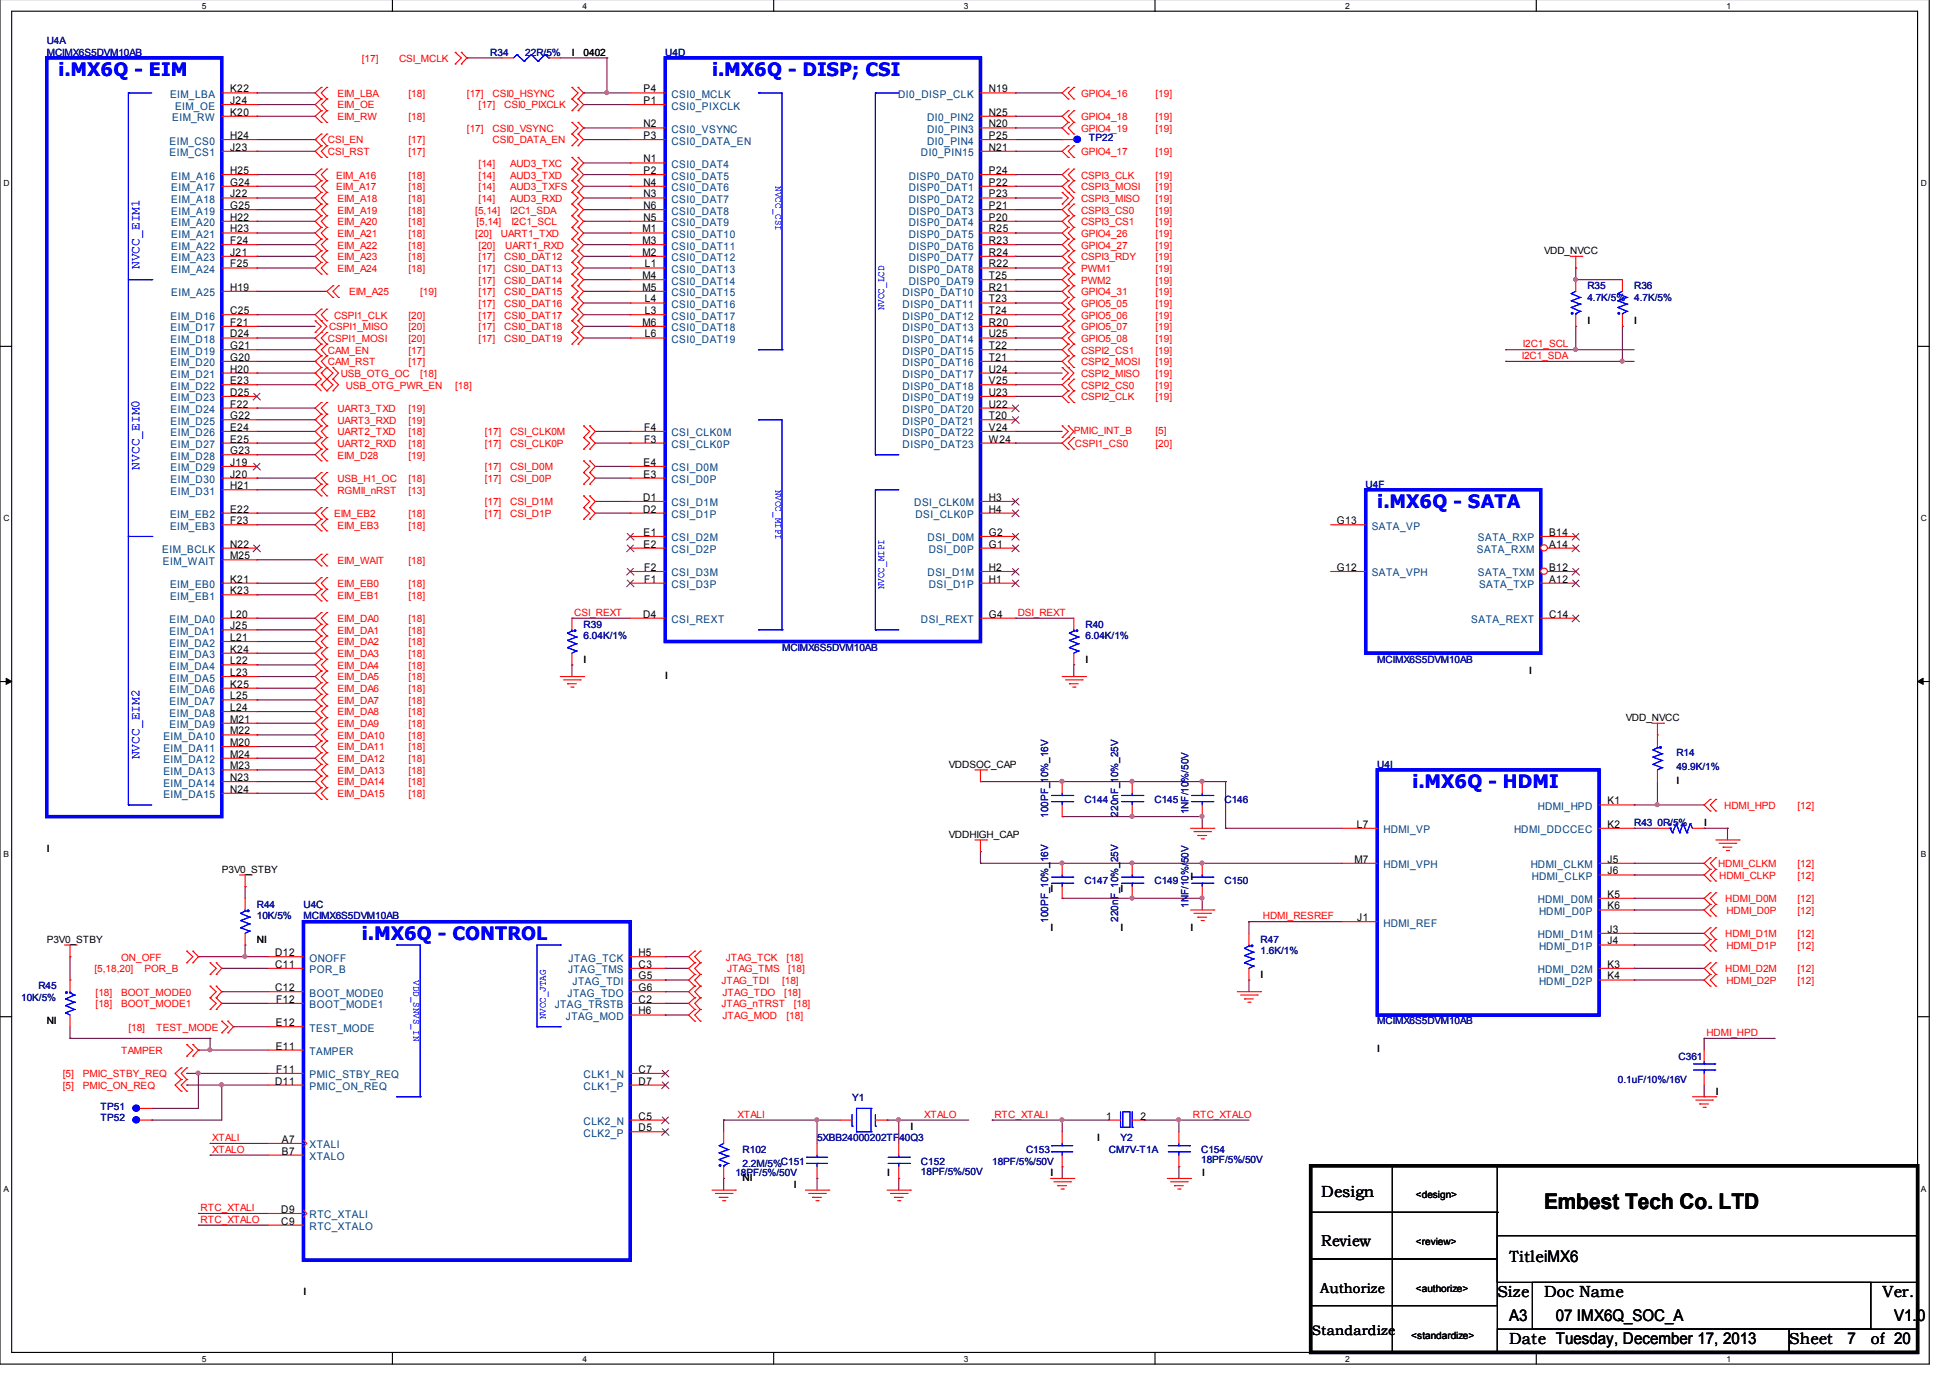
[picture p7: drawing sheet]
<svg xmlns="http://www.w3.org/2000/svg" width="297mm" height="210mm" viewBox="0 0 297 210" stroke-linecap="round" stroke-linejoin="round" font-family="sans-serif">
<defs><g id="words">
<text font-size="3.3" x="235.2" y="184.2">Embest Tech Co. LTD</text>
<g font-size="2.8" fill="#00f">
<text x="8.9" y="11.6">i.MX6Q - EIM</text>
<text x="108.5" y="11.6">i.MX6Q - DISP; CSI</text>
<text x="209.8" y="77.4">i.MX6Q - SATA</text>
<text x="215.1" y="120.1">i.MX6Q - HDMI</text>
<text x="55.1" y="143.2">i.MX6Q - CONTROL</text>
</g>
<g font-size="2.5">
<text x="201.3" y="182.4">Design</text>
<text x="228.1" y="197.5">Size</text>
<text x="229.9" y="192.2">TitleiMX6</text>
<text x="235.2" y="197.5">Doc Name</text>
<text x="286.8" y="197.5">Ver.</text>
<text x="229.9" y="201.2">A3</text>
<text x="237" y="201.2">07 IMX6Q_SOC_A</text>
<text x="288.5" y="201.2">V1.0</text>
<text x="229.9" y="204.7">Date Tuesday, December 17, 2013</text>
<text x="272.5" y="204.7">Sheet</text>
<text x="281.4" y="204.7">7</text>
<text x="285" y="204.7">of 20</text>
</g>
<text font-size="2.4" x="201.3" y="189.8">Review</text>
<g font-size="2.1">
<text x="201.1" y="196.9">Authorize</text>
<text x="199.8" y="203.3">Standardize</text>
</g>
<g font-size="1.9" fill="#00f">
<text x="21.3" y="41" transform="rotate(-90 21.3 41)">NVCC_EIM1</text>
<text x="21.3" y="71.6" transform="rotate(-90 21.3 71.6)">NVCC_EIM0</text>
<text x="21.3" y="115.7" transform="rotate(-90 21.3 115.7)">NVCC_EIM2</text>
</g>
<g font-size="1.6" fill="#004080">
<text x="25.9" y="14.9">EIM_LBA</text>
<text x="26.7" y="16.7">EIM_OE</text>
<text x="102.3" y="16.7">CSI0_PIXCLK</text>
<text x="102.3" y="14.9">CSI0_MCLK</text>
<text x="136.8" y="14.9">DI0_DISP_CLK</text>
<text x="25.8" y="22">EIM_CS0</text>
<text x="25.8" y="23.8">EIM_CS1</text>
<text x="26.2" y="18.5">EIM_RW</text>
<text x="102.3" y="20.2">CSI0_VSYNC</text>
<text x="102.3" y="22">CSI0_DATA_EN</text>
<text x="140.3" y="23.8">DI0_PIN15</text>
<text x="141.2" y="22">DI0_PIN4</text>
<text x="141.2" y="20.2">DI0_PIN3</text>
<text x="141.2" y="18.5">DI0_PIN2</text>
<text x="26.1" y="27.4">EIM_A16</text>
<text x="26.1" y="29.1">EIM_A17</text>
<text x="102.3" y="25.6">CSI0_DAT4</text>
<text x="102.3" y="27.4">CSI0_DAT5</text>
<text x="102.3" y="29.1">CSI0_DAT6</text>
<text x="138.4" y="27.4">DISP0_DAT0</text>
<text x="138.4" y="29.1">DISP0_DAT1</text>
<text x="26.1" y="30.9">EIM_A18</text>
<text x="26.1" y="32.7">EIM_A19</text>
<text x="26.1" y="34.5">EIM_A20</text>
<text x="102.3" y="32.7">CSI0_DAT8</text>
<text x="102.3" y="34.5">CSI0_DAT9</text>
<text x="102.3" y="30.9">CSI0_DAT7</text>
<text x="138.4" y="30.9">DISP0_DAT2</text>
<text x="138.4" y="32.7">DISP0_DAT3</text>
<text x="138.4" y="34.5">DISP0_DAT4</text>
<text x="26.1" y="36.3">EIM_A21</text>
<text x="26.1" y="38">EIM_A22</text>
<text x="26.1" y="39.8">EIM_A23</text>
<text x="26.1" y="41.6">EIM_A24</text>
<text x="102.3" y="36.3">CSI0_DAT10</text>
<text x="102.3" y="38">CSI0_DAT11</text>
<text x="102.3" y="39.8">CSI0_DAT12</text>
<text x="102.3" y="41.6">CSI0_DAT13</text>
<text x="138.4" y="36.3">DISP0_DAT5</text>
<text x="138.4" y="38">DISP0_DAT6</text>
<text x="138.4" y="39.8">DISP0_DAT7</text>
<text x="138.4" y="41.6">DISP0_DAT8</text>
<text x="26.1" y="45.1">EIM_A25</text>
<text x="102.3" y="43.4">CSI0_DAT14</text>
<text x="102.3" y="45.1">CSI0_DAT15</text>
<text x="102.3" y="46.9">CSI0_DAT16</text>
<text x="137.5" y="45.1">DISP0_DAT10</text>
<text x="137.5" y="46.9">DISP0_DAT11</text>
<text x="138.4" y="43.4">DISP0_DAT9</text>
<text x="26" y="48.7">EIM_D16</text>
<text x="26" y="50.5">EIM_D17</text>
<text x="26" y="52.3">EIM_D18</text>
<text x="102.3" y="48.7">CSI0_DAT17</text>
<text x="102.3" y="50.5">CSI0_DAT18</text>
<text x="102.3" y="52.3">CSI0_DAT19</text>
<text x="137.5" y="48.7">DISP0_DAT12</text>
<text x="137.5" y="50.5">DISP0_DAT13</text>
<text x="137.5" y="52.3">DISP0_DAT14</text>
<text x="26" y="54">EIM_D19</text>
<text x="26" y="55.8">EIM_D20</text>
<text x="26" y="57.6">EIM_D21</text>
<text x="26" y="59.4">EIM_D22</text>
<text x="137.5" y="54">DISP0_DAT15</text>
<text x="137.5" y="55.8">DISP0_DAT16</text>
<text x="137.5" y="57.6">DISP0_DAT17</text>
<text x="137.5" y="59.4">DISP0_DAT18</text>
<text x="26" y="61.1">EIM_D23</text>
<text x="26" y="62.9">EIM_D24</text>
<text x="26" y="64.7">EIM_D25</text>
<text x="137.5" y="61.1">DISP0_DAT19</text>
<text x="137.5" y="62.9">DISP0_DAT20</text>
<text x="137.5" y="64.7">DISP0_DAT21</text>
<text x="26" y="66.5">EIM_D26</text>
<text x="26" y="68.3">EIM_D27</text>
<text x="26" y="70">EIM_D28</text>
<text x="26" y="71.8">EIM_D29</text>
<text x="102.3" y="66.5">CSI_CLK0M</text>
<text x="102.3" y="68.3">CSI_CLK0P</text>
<text x="102.3" y="71.8">CSI_D0M</text>
<text x="137.5" y="66.5">DISP0_DAT22</text>
<text x="137.5" y="68.3">DISP0_DAT23</text>
<text x="26" y="73.6">EIM_D30</text>
<text x="26" y="75.4">EIM_D31</text>
<text x="102.3" y="73.6">CSI_D0P</text>
<text x="102.3" y="77.1">CSI_D1M</text>
<text x="139.3" y="77.1">DSI_CLK0M</text>
<text x="25.9" y="78.9">EIM_EB2</text>
<text x="25.9" y="80.7">EIM_EB3</text>
<text x="102.3" y="78.9">CSI_D1P</text>
<text x="102.3" y="82.5">CSI_D2M</text>
<text x="139.4" y="78.9">DSI_CLK0P</text>
<text x="141.3" y="82.5">DSI_D0M</text>
<text x="209" y="80.7">SATA_VP</text>
<text x="225.1" y="82.5">SATA_RXP</text>
<text x="24.7" y="84.3">EIM_BCLK</text>
<text x="24.8" y="86">EIM_WAIT</text>
<text x="25.9" y="89.6">EIM_EB0</text>
<text x="102.3" y="84.3">CSI_D2P</text>
<text x="102.3" y="87.8">CSI_D3M</text>
<text x="102.3" y="89.6">CSI_D3P</text>
<text x="141.3" y="87.8">DSI_D1M</text>
<text x="141.5" y="84.3">DSI_D0P</text>
<text x="141.5" y="89.6">DSI_D1P</text>
<text x="209" y="87.8">SATA_VPH</text>
<text x="225" y="84.3">SATA_RXM</text>
<text x="225.1" y="87.8">SATA_TXM</text>
<text x="225.3" y="89.6">SATA_TXP</text>
<text x="25.8" y="94.9">EIM_DA0</text>
<text x="25.9" y="91.4">EIM_EB1</text>
<text x="102.3" y="94.9">CSI_REXT</text>
<text x="140.3" y="94.9">DSI_REXT</text>
<text x="224.1" y="94.9">SATA_REXT</text>
<text x="25.8" y="96.7">EIM_DA1</text>
<text x="25.8" y="98.5">EIM_DA2</text>
<text x="25.8" y="100.3">EIM_DA3</text>
<text x="25.8" y="102">EIM_DA4</text>
<text x="25.8" y="103.8">EIM_DA5</text>
<text x="25.8" y="105.6">EIM_DA6</text>
<text x="25.8" y="107.4">EIM_DA7</text>
<text x="24.9" y="112.7">EIM_DA10</text>
<text x="25.8" y="109.1">EIM_DA8</text>
<text x="25.8" y="110.9">EIM_DA9</text>
<text x="24.9" y="114.5">EIM_DA11</text>
<text x="24.9" y="116.3">EIM_DA12</text>
<text x="24.9" y="118">EIM_DA13</text>
<text x="24.9" y="119.8">EIM_DA14</text>
<text x="24.9" y="121.6">EIM_DA15</text>
<text x="234.3" y="123.4">HDMI_HPD</text>
<text x="210.7" y="126.9">HDMI_VP</text>
<text x="230.6" y="126.9">HDMI_DDCCEC</text>
<text x="210.7" y="132.3">HDMI_VPH</text>
<text x="233.2" y="132.3">HDMI_CLKM</text>
<text x="233.3" y="134">HDMI_CLKP</text>
<text x="234.3" y="137.6">HDMI_D0M</text>
<text x="210.7" y="141.2">HDMI_REF</text>
<text x="234.3" y="142.9">HDMI_D1M</text>
<text x="234.4" y="139.4">HDMI_D0P</text>
<text x="47.2" y="148.3">POR_B</text>
<text x="47.2" y="146.5">ONOFF</text>
<text x="86.5" y="148.3">JTAG_TMS</text>
<text x="86.6" y="146.5">JTAG_TCK</text>
<text x="234.3" y="148.3">HDMI_D2M</text>
<text x="234.4" y="144.7">HDMI_D1P</text>
<text x="47.2" y="151.8">BOOT_MODE0</text>
<text x="47.2" y="153.6">BOOT_MODE1</text>
<text x="84.5" y="153.6">JTAG_TRSTB</text>
<text x="86.2" y="155.4">JTAG_MOD</text>
<text x="86.4" y="151.8">JTAG_TDO</text>
<text x="87.2" y="150">JTAG_TDI</text>
<text x="234.4" y="150">HDMI_D2P</text>
<text x="47.2" y="157.2">TEST_MODE</text>
<text x="47.2" y="160.7">TAMPER</text>
<text x="47.2" y="164.3">PMIC_STBY_REQ</text>
<text x="47.2" y="166">PMIC_ON_REQ</text>
<text x="88.9" y="166">CLK1_P</text>
<text x="88.9" y="164.3">CLK1_N</text>
<text x="88.9" y="173.2">CLK2_P</text>
<text x="88.9" y="171.4">CLK2_N</text>
<text x="47.2" y="176.7">XTALO</text>
<text x="47.2" y="174.9">XTALI</text>
<text x="47.2" y="185.6">RTC_XTALI</text>
<text x="47.2" y="187.4">RTC_XTALO</text>
</g>
<g font-size="1.6">
<text x="35.1" y="15.8">J24</text>
<text x="35.1" y="14.1">K22</text>
<text x="35.1" y="17.6">K20</text>
<text x="98" y="15.8">P1</text>
<text x="98" y="14.1">P4</text>
<text x="150.6" y="14.1">N19</text>
<text x="150.6" y="17.6">N25</text>
<text x="35.1" y="21.2">H24</text>
<text x="35.1" y="23">J23</text>
<text x="98" y="19.4">N2</text>
<text x="98" y="21.2">P3</text>
<text x="150.6" y="21.2">P25</text>
<text x="150.6" y="19.4">N20</text>
<text x="150.6" y="23">N21</text>
<text x="35.1" y="26.5">H25</text>
<text x="35.1" y="28.3">G24</text>
<text x="98" y="24.7">N1</text>
<text x="98" y="26.5">P2</text>
<text x="98" y="28.3">N4</text>
<text x="150.6" y="26.5">P24</text>
<text x="150.6" y="28.3">P22</text>
<text x="35.1" y="30.1">J22</text>
<text x="35.1" y="31.8">G25</text>
<text x="35.1" y="33.6">H22</text>
<text x="35.1" y="35.4">H23</text>
<text x="97.9" y="35.4">M1</text>
<text x="98" y="31.8">N6</text>
<text x="98" y="33.6">N5</text>
<text x="98" y="30.1">N3</text>
<text x="150.6" y="30.1">P23</text>
<text x="150.6" y="31.8">P21</text>
<text x="150.6" y="33.6">P20</text>
<text x="150.6" y="35.4">R25</text>
<text x="35.1" y="37.2">F24</text>
<text x="35.1" y="39">J21</text>
<text x="35.1" y="40.7">F25</text>
<text x="97.9" y="37.2">M3</text>
<text x="97.9" y="39">M2</text>
<text x="98.2" y="40.7">L1</text>
<text x="150.6" y="37.2">R23</text>
<text x="150.6" y="39">R24</text>
<text x="150.6" y="40.7">R22</text>
<text x="35.1" y="44.3">H19</text>
<text x="35.1" y="47.9">C25</text>
<text x="97.9" y="42.5">M4</text>
<text x="97.9" y="44.3">M5</text>
<text x="98.2" y="46.1">L4</text>
<text x="98.2" y="47.9">L3</text>
<text x="150.6" y="42.5">T25</text>
<text x="150.6" y="44.3">R21</text>
<text x="150.6" y="46.1">T23</text>
<text x="150.6" y="47.9">T24</text>
<text x="35.1" y="49.6">F21</text>
<text x="35.1" y="51.4">D24</text>
<text x="35.1" y="53.2">G21</text>
<text x="97.9" y="49.6">M6</text>
<text x="98.2" y="51.4">L6</text>
<text x="150.6" y="49.6">R20</text>
<text x="150.6" y="51.4">U25</text>
<text x="150.6" y="53.2">T22</text>
<text x="35.1" y="55">G20</text>
<text x="35.1" y="56.7">H20</text>
<text x="35.1" y="58.5">E23</text>
<text x="150.6" y="55">T21</text>
<text x="150.6" y="56.7">U24</text>
<text x="150.6" y="58.5">V25</text>
<text x="35.1" y="60.3">D25</text>
<text x="35.1" y="62.1">F22</text>
<text x="35.1" y="63.9">G22</text>
<text x="35.1" y="65.6">E24</text>
<text x="98.1" y="65.6">F4</text>
<text x="150.6" y="60.3">U23</text>
<text x="150.6" y="62.1">U22</text>
<text x="150.6" y="63.9">T20</text>
<text x="150.6" y="65.6">V24</text>
<text x="35.1" y="67.4">E25</text>
<text x="35.1" y="69.2">G23</text>
<text x="35.1" y="71">J19</text>
<text x="98" y="71">E4</text>
<text x="98.1" y="67.4">F3</text>
<text x="150.6" y="67.4">W24</text>
<text x="35.1" y="72.7">J20</text>
<text x="35.1" y="74.5">H21</text>
<text x="98" y="76.3">D1</text>
<text x="98" y="72.7">E3</text>
<text x="150.6" y="76.3">H3</text>
<text x="35.1" y="83.4">N22</text>
<text x="35.1" y="78.1">E22</text>
<text x="35.1" y="79.9">F23</text>
<text x="98" y="78.1">D2</text>
<text x="98" y="81.6">E1</text>
<text x="98" y="83.4">E2</text>
<text x="150.6" y="78.1">H4</text>
<text x="150.6" y="81.6">G2</text>
<text x="150.6" y="83.4">G1</text>
<text x="203.6" y="79.9">G13</text>
<text x="236" y="81.6">B14</text>
<text x="236" y="83.4">A14</text>
<text x="35.1" y="85.2">M25</text>
<text x="35.1" y="88.7">K21</text>
<text x="98.1" y="87">F2</text>
<text x="98.1" y="88.7">F1</text>
<text x="150.6" y="87">H2</text>
<text x="150.6" y="88.7">H1</text>
<text x="203.6" y="87">G12</text>
<text x="236" y="87">B12</text>
<text x="236" y="88.7">A12</text>
<text x="35.1" y="90.5">K23</text>
<text x="35.1" y="94.1">L20</text>
<text x="35.1" y="95.9">J25</text>
<text x="98" y="94.1">D4</text>
<text x="150.6" y="94.1">G4</text>
<text x="236" y="94.1">C14</text>
<text x="35.1" y="97.6">L21</text>
<text x="35.1" y="99.4">K24</text>
<text x="35.1" y="101.2">L22</text>
<text x="35.1" y="103">L23</text>
<text x="35.1" y="104.7">K25</text>
<text x="35.1" y="106.5">L25</text>
<text x="35.1" y="108.3">L24</text>
<text x="35.1" y="110.1">M21</text>
<text x="35.1" y="111.9">M22</text>
<text x="35.1" y="113.6">M20</text>
<text x="35.1" y="115.4">M24</text>
<text x="35.1" y="117.2">M23</text>
<text x="35.1" y="119">N23</text>
<text x="35.1" y="120.7">N24</text>
<text x="244.9" y="122.5">K1</text>
<text x="206.3" y="131.4">M7</text>
<text x="206.7" y="126.1">L7</text>
<text x="244.9" y="131.4">J5</text>
<text x="244.9" y="126.1">K2</text>
<text x="244.9" y="136.8">K5</text>
<text x="244.9" y="133.2">J6</text>
<text x="206.8" y="140.3">J1</text>
<text x="244.9" y="138.5">K6</text>
<text x="244.9" y="143.9">J4</text>
<text x="244.9" y="142.1">J3</text>
<text x="41.9" y="147.4">C11</text>
<text x="41.9" y="145.6">D12</text>
<text x="97.3" y="145.6">H5</text>
<text x="97.3" y="147.4">C3</text>
<text x="97.3" y="149.2">G5</text>
<text x="244.9" y="149.2">K4</text>
<text x="244.9" y="147.4">K3</text>
<text x="41.9" y="151">C12</text>
<text x="42.1" y="152.8">F12</text>
<text x="97.3" y="151">G6</text>
<text x="97.3" y="152.8">C2</text>
<text x="97.3" y="154.5">H6</text>
<text x="42" y="156.3">E12</text>
<text x="42" y="159.9">E11</text>
<text x="41.9" y="165.2">D11</text>
<text x="42.1" y="163.4">F11</text>
<text x="97.3" y="165.2">D7</text>
<text x="97.3" y="163.4">C7</text>
<text x="97.3" y="172.3">D5</text>
<text x="97.3" y="170.5">C5</text>
<text x="168.5" y="170.5">1</text>
<text x="173.7" y="170.5">2</text>
<text x="42.9" y="175.9">B7</text>
<text x="42.9" y="174.1">A7</text>
<text x="42.8" y="184.8">D9</text>
<text x="42.8" y="186.5">C9</text>
</g>
<g font-size="1.5" fill="#000080">
<text x="7.1" y="6.7">U4A</text>
<text x="7.1" y="8.5">MCIMX6S5DVM10AB</text>
<text x="74.7" y="8.5">R34</text>
<text x="80" y="8.5">22R/5%</text>
<text x="101.3" y="8.5">U4D</text>
<text x="165.9" y="21.4">TP22</text>
<text x="241.8" y="44">R35</text>
<text x="241.8" y="45.8">4.7K/5%</text>
<text x="248.9" y="44">R36</text>
<text x="248.9" y="45.8">4.7K/5%</text>
<text x="208" y="74.3">U4F</text>
<text x="88.9" y="95.6">R39</text>
<text x="165.4" y="95.6">R40</text>
<text x="88.9" y="97.4">6.04K/1%</text>
<text x="119.1" y="99.2">MCIMX6S5DVM10AB</text>
<text x="165.4" y="97.4">6.04K/1%</text>
<text x="209.8" y="100.9">MCIMX6S5DVM10AB</text>
<text x="209.8" y="116.9">U4I</text>
<text x="255.4" y="115.2">R14</text>
<text x="255.4" y="117.3">49.9K/1%</text>
<text x="159.7" y="124.6" transform="rotate(-90 159.7 124.6)">100PF_10%_16V</text>
<text x="165.2" y="122.3">C144</text>
<text x="170.3" y="124.4" transform="rotate(-90 170.3 124.4)">220nF_10%_25V</text>
<text x="175.9" y="122.3">C145</text>
<text x="181" y="124.1" transform="rotate(-90 181 124.1)">1NF/10%/50V</text>
<text x="186.5" y="122.3">C146</text>
<text x="248.9" y="125.8">R43</text>
<text x="252.5" y="125.8">0R/5%</text>
<text x="165.2" y="134.7">C147</text>
<text x="175.9" y="134.7">C149</text>
<text x="186.5" y="134.7">C150</text>
<text x="39.1" y="138.3">R44</text>
<text x="39.1" y="140.1">10K/5%</text>
<text x="46.2" y="138.3">U4C</text>
<text x="46.2" y="140.1">MCIMX6S5DVM10AB</text>
<text x="159.7" y="140.6" transform="rotate(-90 159.7 140.6)">100PF_10%_16V</text>
<text x="170.3" y="140.4" transform="rotate(-90 170.3 140.4)">220nF_10%_25V</text>
<text x="181" y="138.3" transform="rotate(-90 181 138.3)">1NF/10%/50V</text>
<text x="192" y="143.6">R47</text>
<text x="192" y="145.4">1.6K/1%</text>
<text x="3.2" y="152.5">10K/5%</text>
<text x="5.8" y="150.7">R45</text>
<text x="209.8" y="156.1">MCIMX6S5DVM10AB</text>
<text x="255.7" y="161.4">C361</text>
<text x="129.8" y="167.7">Y1</text>
<text x="246.5" y="164.9">0.1uF/10%/16V</text>
<text x="15.3" y="169">TP51</text>
<text x="15.3" y="170.8">TP52</text>
<text x="124.5" y="173.8">5XBB24000202TF40Q3</text>
<text x="170.7" y="173.8">Y2</text>
<text x="112" y="179.2">18PF/5%/50V</text>
<text x="113.1" y="175.6">R102</text>
<text x="113.1" y="177.7">2.2M/5%C151</text>
<text x="140.3" y="177.4">C152</text>
<text x="140.3" y="179">18PF/5%/50V</text>
<text x="151.1" y="177.4">18PF/5%/50V</text>
<text x="156.3" y="175.6">C153</text>
<text x="168.9" y="175.6">CM7V-T1A</text>
<text x="183" y="175.6">C154</text>
<text x="183" y="177.2">18PF/5%/50V</text>
</g>
<g font-size="1.5" fill="#f00">
<text x="55.1" y="9.4">[17]</text>
<text x="60.8" y="9.4">CSI_MCLK</text>
<text x="51.4" y="14.7">EIM_LBA</text>
<text x="51.4" y="16.5">EIM_OE</text>
<text x="62.2" y="14.7">[18]</text>
<text x="71.1" y="14.7">[17]</text>
<text x="72.9" y="16.5">[17]</text>
<text x="75" y="14.7">CSI0_HSYNC</text>
<text x="76.8" y="16.5">CSI0_PIXCLK</text>
<text x="164.7" y="14.7">GPIO4_16</text>
<text x="176" y="14.7">[19]</text>
<text x="50" y="21.9">CSI_EN</text>
<text x="50" y="23.6">CSI_RST</text>
<text x="51.4" y="18.3">EIM_RW</text>
<text x="62.2" y="18.3">[18]</text>
<text x="62.2" y="21.9">[17]</text>
<text x="62.2" y="23.6">[17]</text>
<text x="71.1" y="20.1">[17]</text>
<text x="75" y="21.9">CSI0_DATA_EN</text>
<text x="75" y="20.1">CSI0_VSYNC</text>
<text x="164.7" y="18.3">GPIO4_18</text>
<text x="164.7" y="23.6">GPIO4_17</text>
<text x="164.7" y="20.1">GPIO4_19</text>
<text x="176" y="18.3">[19]</text>
<text x="176" y="23.6">[19]</text>
<text x="176" y="20.1">[19]</text>
<text x="51.2" y="29">EIM_A17</text>
<text x="51.2" y="27.2">EIM_A16</text>
<text x="62.2" y="29">[18]</text>
<text x="62.2" y="27.2">[18]</text>
<text x="72.9" y="25.4">[14]</text>
<text x="72.9" y="27.2">[14]</text>
<text x="72.9" y="29">[14]</text>
<text x="77.7" y="25.4">AUD3_TXC</text>
<text x="77.7" y="27.2">AUD3_TXD</text>
<text x="77.7" y="29">AUD3_TXFS</text>
<text x="164.7" y="29">CSPI3_MOSI</text>
<text x="164.7" y="27.2">CSPI3_CLK</text>
<text x="176" y="29">[19]</text>
<text x="176" y="27.2">[19]</text>
<text x="51.4" y="30.7">EIM_A18</text>
<text x="51.4" y="34.3">EIM_A20</text>
<text x="51.4" y="32.5">EIM_A19</text>
<text x="62.2" y="30.7">[18]</text>
<text x="62.2" y="34.3">[18]</text>
<text x="62.2" y="32.5">[18]</text>
<text x="72.4" y="32.5">[5,14]</text>
<text x="72.6" y="34.3">[5,14]</text>
<text x="72.9" y="30.7">[14]</text>
<text x="77.7" y="32.5">I2C1_SDA</text>
<text x="77.7" y="30.7">AUD3_RXD</text>
<text x="77.9" y="34.3">I2C1_SCL</text>
<text x="164.7" y="30.7">CSPI3_MISO</text>
<text x="164.7" y="32.5">CSPI3_CS0</text>
<text x="164.7" y="34.3">CSPI3_CS1</text>
<text x="176" y="30.7">[19]</text>
<text x="176" y="32.5">[19]</text>
<text x="176" y="34.3">[19]</text>
<text x="51.4" y="36.1">EIM_A21</text>
<text x="51.4" y="39.6">EIM_A23</text>
<text x="51.4" y="41.4">EIM_A24</text>
<text x="51.4" y="37.9">EIM_A22</text>
<text x="62.2" y="36.1">[18]</text>
<text x="62.2" y="39.6">[18]</text>
<text x="62.2" y="41.4">[18]</text>
<text x="62.2" y="37.9">[18]</text>
<text x="72.4" y="36.1">[20]</text>
<text x="72.9" y="41.4">[17]</text>
<text x="72.9" y="39.6">[17]</text>
<text x="72.9" y="37.9">[20]</text>
<text x="76.3" y="36.1">UART1_TXD</text>
<text x="76.8" y="41.4">CSI0_DAT13</text>
<text x="76.8" y="39.6">CSI0_DAT12</text>
<text x="77" y="37.9">UART1_RXD</text>
<text x="164.7" y="41.4">PWM1</text>
<text x="164.7" y="36.1">GPIO4_26</text>
<text x="164.7" y="37.9">GPIO4_27</text>
<text x="164.7" y="39.6">CSPI3_RDY</text>
<text x="176" y="41.4">[19]</text>
<text x="176" y="36.1">[19]</text>
<text x="176" y="37.9">[19]</text>
<text x="176" y="39.6">[19]</text>
<text x="53.2" y="45">EIM_A25</text>
<text x="64" y="45">[19]</text>
<text x="72.9" y="43.2">[17]</text>
<text x="72.9" y="46.8">[17]</text>
<text x="72.9" y="45">[17]</text>
<text x="76.8" y="43.2">CSI0_DAT14</text>
<text x="76.8" y="46.8">CSI0_DAT16</text>
<text x="76.8" y="45">CSI0_DAT15</text>
<text x="164.7" y="43.2">PWM2</text>
<text x="164.7" y="45">GPIO4_31</text>
<text x="164.7" y="46.8">GPIO5_05</text>
<text x="176" y="43.2">[19]</text>
<text x="176" y="45">[19]</text>
<text x="176" y="46.8">[19]</text>
<text x="50" y="52.1">CSPI1_MOSI</text>
<text x="50" y="53.9">CAM_EN</text>
<text x="50.1" y="50.3">CSPI1_MISO</text>
<text x="50.9" y="48.5">CSPI1_CLK</text>
<text x="62.2" y="50.3">[20]</text>
<text x="62.2" y="52.1">[20]</text>
<text x="62.2" y="48.5">[20]</text>
<text x="62.2" y="53.9">[17]</text>
<text x="72.9" y="48.5">[17]</text>
<text x="72.9" y="52.1">[17]</text>
<text x="72.9" y="50.3">[17]</text>
<text x="76.8" y="48.5">CSI0_DAT17</text>
<text x="76.8" y="52.1">CSI0_DAT19</text>
<text x="76.8" y="50.3">CSI0_DAT18</text>
<text x="164.7" y="53.9">CSPI2_CS1</text>
<text x="164.7" y="48.5">GPIO5_06</text>
<text x="164.7" y="50.3">GPIO5_07</text>
<text x="164.7" y="52.1">GPIO5_08</text>
<text x="176" y="53.9">[19]</text>
<text x="176" y="48.5">[19]</text>
<text x="176" y="50.3">[19]</text>
<text x="176" y="52.1">[19]</text>
<text x="232" y="52.9">I2C1_SCL</text>
<text x="50" y="55.6">CAM_RST</text>
<text x="51.9" y="57.4">USB_OTG_OC</text>
<text x="52.7" y="59.2">USB_OTG_PWR_EN</text>
<text x="62.2" y="55.6">[17]</text>
<text x="64" y="57.4">[18]</text>
<text x="69.3" y="59.2">[18]</text>
<text x="164.7" y="57.4">CSPI2_MISO</text>
<text x="164.7" y="55.6">CSPI2_MOSI</text>
<text x="164.7" y="59.2">CSPI2_CS0</text>
<text x="176" y="57.4">[19]</text>
<text x="176" y="55.6">[19]</text>
<text x="176" y="59.2">[19]</text>
<text x="231.8" y="54.7">I2C1_SDA</text>
<text x="51.4" y="62.8">UART3_TXD</text>
<text x="51.4" y="64.5">UART3_RXD</text>
<text x="62.2" y="62.8">[19]</text>
<text x="62.2" y="64.5">[19]</text>
<text x="164.7" y="61">CSPI2_CLK</text>
<text x="176" y="61">[19]</text>
<text x="51.4" y="66.3">UART2_TXD</text>
<text x="51.4" y="68.1">UART2_RXD</text>
<text x="51.4" y="69.9">EIM_D28</text>
<text x="62.2" y="66.3">[18]</text>
<text x="62.2" y="68.1">[18]</text>
<text x="62.2" y="69.9">[19]</text>
<text x="73.8" y="66.3">[17]</text>
<text x="73.8" y="68.1">[17]</text>
<text x="73.8" y="71.6">[17]</text>
<text x="77.7" y="66.3">CSI_CLK0M</text>
<text x="77.7" y="68.1">CSI_CLK0P</text>
<text x="77.7" y="71.6">CSI_D0M</text>
<text x="163.6" y="66.1">PMIC_INT_B</text>
<text x="163.7" y="68.1">CSPI1_CS0</text>
<text x="176" y="68.1">[20]</text>
<text x="176" y="66.1">[5]</text>
<text x="51.4" y="73.4">USB_H1_OC</text>
<text x="51.4" y="75.2">RGMII_nRST</text>
<text x="62.2" y="73.4">[18]</text>
<text x="62.2" y="75.2">[13]</text>
<text x="73.8" y="73.4">[17]</text>
<text x="73.8" y="77">[17]</text>
<text x="77.7" y="73.4">CSI_D0P</text>
<text x="77.7" y="77">CSI_D1M</text>
<text x="50.9" y="78.8">EIM_EB2</text>
<text x="51.4" y="80.5">EIM_EB3</text>
<text x="62.2" y="80.5">[18]</text>
<text x="62.2" y="78.8">[18]</text>
<text x="73.8" y="78.8">[17]</text>
<text x="77.7" y="78.8">CSI_D1P</text>
<text x="51.4" y="85.9">EIM_WAIT</text>
<text x="51.4" y="89.4">EIM_EB0</text>
<text x="62.2" y="85.9">[18]</text>
<text x="62.2" y="89.4">[18]</text>
<text x="51.4" y="94.8">EIM_DA0</text>
<text x="51.4" y="91.2">EIM_EB1</text>
<text x="62.2" y="94.8">[18]</text>
<text x="62.2" y="91.2">[18]</text>
<text x="87.5" y="93.8">CSI_REXT</text>
<text x="155" y="93.8">DSI_REXT</text>
<text x="51.4" y="96.5">EIM_DA1</text>
<text x="51.4" y="100.1">EIM_DA3</text>
<text x="51.4" y="101.9">EIM_DA4</text>
<text x="51.4" y="98.3">EIM_DA2</text>
<text x="62.2" y="96.5">[18]</text>
<text x="62.2" y="100.1">[18]</text>
<text x="62.2" y="101.9">[18]</text>
<text x="62.2" y="98.3">[18]</text>
<text x="51.4" y="105.4">EIM_DA6</text>
<text x="51.4" y="107.2">EIM_DA7</text>
<text x="51.4" y="103.6">EIM_DA5</text>
<text x="62.2" y="105.4">[18]</text>
<text x="62.2" y="107.2">[18]</text>
<text x="62.2" y="103.6">[18]</text>
<text x="51.4" y="110.8">EIM_DA9</text>
<text x="51.4" y="112.5">EIM_DA10</text>
<text x="51.4" y="109">EIM_DA8</text>
<text x="62.2" y="110.8">[18]</text>
<text x="62.2" y="112.5">[18]</text>
<text x="62.2" y="109">[18]</text>
<text x="51.4" y="114.3">EIM_DA11</text>
<text x="51.4" y="116.1">EIM_DA12</text>
<text x="51.4" y="119.6">EIM_DA14</text>
<text x="51.4" y="117.9">EIM_DA13</text>
<text x="62.2" y="114.3">[18]</text>
<text x="62.2" y="116.1">[18]</text>
<text x="62.2" y="119.6">[18]</text>
<text x="62.2" y="117.9">[18]</text>
<text x="51.4" y="121.4">EIM_DA15</text>
<text x="62.2" y="121.4">[18]</text>
<text x="262.6" y="123.2">HDMI_HPD</text>
<text x="273.8" y="123.2">[12]</text>
<text x="261.7" y="132.1">HDMI_CLKM</text>
<text x="261.9" y="133.9">HDMI_CLKP</text>
<text x="262.8" y="137.4">HDMI_D0M</text>
<text x="273.8" y="137.4">[12]</text>
<text x="273.8" y="133.9">[12]</text>
<text x="273.8" y="132.1">[12]</text>
<text x="192.4" y="140.1">HDMI_RESREF</text>
<text x="262.8" y="142.8">HDMI_D1M</text>
<text x="263" y="139.2">HDMI_D0P</text>
<text x="273.8" y="142.8">[12]</text>
<text x="273.8" y="139.2">[12]</text>
<text x="14.4" y="148.1">[5,18,20]</text>
<text x="18.5" y="146.3">ON_OFF</text>
<text x="22" y="148.1">POR_B</text>
<text x="109.9" y="149.9">JTAG_TDI</text>
<text x="110.6" y="146.3">JTAG_TCK</text>
<text x="110.7" y="148.1">JTAG_TMS</text>
<text x="119.1" y="149.9">[18]</text>
<text x="119.8" y="146.3">[18]</text>
<text x="120.1" y="148.1">[18]</text>
<text x="262.8" y="148.1">HDMI_D2M</text>
<text x="263" y="149.9">HDMI_D2P</text>
<text x="263" y="144.5">HDMI_D1P</text>
<text x="273.8" y="149.9">[12]</text>
<text x="273.8" y="148.1">[12]</text>
<text x="273.8" y="144.5">[12]</text>
<text x="14.6" y="153.4">[18]</text>
<text x="14.6" y="151.7">[18]</text>
<text x="18.5" y="153.4">BOOT_MODE1</text>
<text x="18.5" y="151.7">BOOT_MODE0</text>
<text x="109.9" y="153.4">JTAG_nTRST</text>
<text x="110.1" y="155.2">JTAG_MOD</text>
<text x="110.1" y="151.7">JTAG_TDO</text>
<text x="119.5" y="151.7">[18]</text>
<text x="119.8" y="155.2">[18]</text>
<text x="120.9" y="153.4">[18]</text>
<text x="18.5" y="160.5">TAMPER</text>
<text x="19.6" y="157">[18]</text>
<text x="23.8" y="157">TEST_MODE</text>
<text x="259.9" y="157.8">HDMI_HPD</text>
<text x="9.6" y="164.1">[5]</text>
<text x="9.6" y="165.9">[5]</text>
<text x="12.6" y="164.1">PMIC_STBY_REQ</text>
<text x="12.6" y="165.9">PMIC_ON_REQ</text>
<text x="32.3" y="173.8">XTALI</text>
<text x="112.4" y="170.3">XTALI</text>
<text x="140.8" y="170.3">XTALO</text>
<text x="151.5" y="170.3">RTC_XTALI</text>
<text x="181.7" y="170.3">RTC_XTALO</text>
<text x="32.3" y="175.6">XTALO</text>
<text x="30.6" y="184.5">RTC_XTALI</text>
<text x="30.6" y="186.3">RTC_XTALO</text>
</g>
<g font-size="1.5">
<text x="87.1" y="8.5">I</text>
<text x="88.9" y="8.5">0402</text>
<text x="235.2" y="38.7">VDD_NVCC</text>
<text x="241.8" y="49.4">I</text>
<text x="248.9" y="49.4">I</text>
<text x="88.9" y="100.9">I</text>
<text x="165.4" y="100.9">I</text>
<text x="101.3" y="103.4">I</text>
<text x="232.9" y="102.7">I</text>
<text x="247.6" y="109.8">VDD_NVCC</text>
<text x="144.5" y="116.9">VDDSOC_CAP</text>
<text x="255.4" y="119.4">I</text>
<text x="259.6" y="125.8">I</text>
<text x="7.1" y="129.7">I</text>
<text x="144.5" y="127.6">VDDHIGH_CAP</text>
<text x="33.8" y="132.9">P3V0_STBY</text>
<text x="160" y="135.8">I</text>
<text x="170.7" y="135.8">I</text>
<text x="181.4" y="134">I</text>
<text x="7.1" y="143.6">P3V0_STBY</text>
<text x="39.1" y="143.6">NI</text>
<text x="160" y="141.8">I</text>
<text x="170.7" y="141.8">I</text>
<text x="181.4" y="141.8">I</text>
<text x="192" y="148.9">I</text>
<text x="7.1" y="156.1">NI</text>
<text x="209.8" y="160.3">I</text>
<text x="261.4" y="166.7">I</text>
<text x="138.7" y="172.1">I</text>
<text x="167.1" y="173.8">I</text>
<text x="113.1" y="179.8">NI</text>
<text x="135.1" y="179.2">I</text>
<text x="160" y="179.2">I</text>
<text x="183.1" y="179.2">I</text>
<text x="120.9" y="180.9">I</text>
<text x="215.6" y="182.6">&lt;design&gt;</text>
<text x="215.6" y="189.7">&lt;review&gt;</text>
<text x="46.2" y="197.3">I</text>
<text x="215.6" y="196.8">&lt;authorize&gt;</text>
<text x="215" y="203.9">&lt;standardize&gt;</text>
</g>
<g font-size="1.5" fill="#00f">
<text x="118.1" y="28.4" transform="rotate(90 118.1 28.4)">NVCC_CSI</text>
<text x="134.7" y="47.3" transform="rotate(-90 134.7 47.3)">NVCC_LCD</text>
<text x="118.1" y="74.6" transform="rotate(90 118.1 74.6)">NVCC_MIPI</text>
<text x="134.7" y="89.8" transform="rotate(-90 134.7 89.8)">NVCC_MIPI</text>
<text x="63" y="149.3" transform="rotate(90 63 149.3)">VDD_SNVS_IN</text>
<text x="83.1" y="155.3" transform="rotate(-90 83.1 155.3)">NVCC_JTAG</text>
</g>
<g font-size="1.3">
<text x="30.7" y="1.4">5</text>
<text x="88.7" y="1.4">4</text>
<text x="146.8" y="1.4">3</text>
<text x="204.9" y="1.4">2</text>
<text x="263" y="1.4">1</text>
<text x=".5" y="28.4">D</text>
<text x="292.6" y="28.4">D</text>
<text x=".5" y="79.4">C</text>
<text x="292.6" y="79.4">C</text>
<text x=".5" y="130.5">B</text>
<text x="292.6" y="130.5">B</text>
<text x=".5" y="181.5">A</text>
<text x="292.6" y="181.5">A</text>
<text x="30.7" y="207.4">5</text>
<text x="88.7" y="207.4">4</text>
<text x="146.8" y="207.4">3</text>
<text x="204.9" y="207.4">2</text>
<text x="263" y="207.4">1</text>
</g>
</g></defs>
<path d="M0 -.1v207.9h293.9v-207.9M1.8 1.7h290.3v204.3h-290.3z" fill="none" stroke="#000" stroke-width=".17"/>
<g fill="#fff">
<path d="M30.7 .2h.6v1.3h-.6z"/>
<path d="M30.7 206.3h.6v1.3h-.6z"/>
</g>
<path d="M59.8 -.1v1.8M59.8 206v1.8" fill="none" stroke="#000" stroke-width=".17"/>
<g fill="#fff">
<path d="M88.7 .2h.6v1.3h-.6z"/>
<path d="M88.7 206.3h.6v1.3h-.6z"/>
</g>
<path d="M117.9 -.1v1.8M117.9 206v1.8" fill="none" stroke="#000" stroke-width=".17"/>
<g fill="#fff">
<path d="M146.8 .2h.6v1.3h-.6z"/>
<path d="M146.8 206.3h.6v1.3h-.6z"/>
</g>
<path d="M175.9 -.1v1.8M175.9 206v1.8" fill="none" stroke="#000" stroke-width=".17"/>
<g fill="#fff">
<path d="M204.9 .2h.6v1.3h-.6z"/>
<path d="M204.9 206.3h.6v1.3h-.6z"/>
</g>
<path d="M234 -.1v1.8M234 206v1.8" fill="none" stroke="#000" stroke-width=".17"/>
<g fill="#fff">
<path d="M263 .2h.6v1.3h-.6z"/>
<path d="M263 206.3h.6v1.3h-.6z"/>
<path d="M.5 27.2h.9v1.3h-.9z"/>
<path d="M292.6 27.2h.9v1.3h-.9z"/>
<path d="M.5 78.2h.9v1.4h-.9z"/>
<path d="M292.6 78.2h.9v1.4h-.9z"/>
</g>
<path d="M0 52.8h1.8M292.1 52.8h1.8" fill="none" stroke="#000" stroke-width=".17"/>
<g fill="#fff">
<path d="M.5 129.3h.8v1.4h-.8z"/>
<path d="M292.6 129.3h.8v1.4h-.8z"/>
</g>
<path d="M0 103.8h1.8M292.1 103.8h1.8" fill="none" stroke="#000" stroke-width=".17"/>
<path d="M.9 103.3l.9 .5-.9 .4zM292.1 103.8l.8-.5v.9z" fill="#000" stroke="#000" stroke-width=".15"/>
<g fill="#fff">
<path d="M.5 180.4h.7v1.3h-.7z"/>
<path d="M292.6 180.4h.7v1.3h-.7z"/>
</g>
<path d="M0 154.9h1.8M292.1 154.9h1.8M199.6 177.6h28.5v7.1h-28.5zM212.1 177.6h16v28.4h-16zM199.6 184.7h28.5v7.1h-28.5zM199.6 191.8h28.5v7.1h-28.5zM228.1 188.2h64v7.1h-64zM228.1 184.7h.1M228.1 184.7v8.9M233.4 195.3h51.6v7.2h-51.6zM228.1 202.5h44.4v3.5h-44.4zM272.5 202.5h19.6v3.5h-19.6z" fill="none" stroke="#000" stroke-width=".17"/>
<g fill="none" stroke="#800040" stroke-width=".17">
<path d="M39.1 14.2h.1M39.1 17.7h.1M39.1 15.9h.1M39.1 14.2h8.9M39.1 17.7h8.9M39.1 15.9h8.9M71.1 8.8h.1M71.1 8.8h5.4M85.3 8.8h7.2M88.9 19.5h.1M88.9 15.9h.1M88.9 14.2h.1"/>
<path d="M88.9 14.2h7.1M88.9 19.5h7.1M88.9 15.9h7.1M92.5 14.2h.1M92.5 8.8h.1M92.5 8.8v5.4M154.7 19.5h.1M154.7 17.7h.1M154.7 14.2h.1M154.7 14.2h7.1M154.7 17.7h7.1M154.7 19.5h7.1"/>
<path d="M39.1 28.4h.1M39.1 26.6h.1M39.1 30.2h.1M39.1 31.9h.1M39.1 33.7h.1M39.1 35.5h.1M39.1 37.3h.1M39.1 39h.1M39.1 23h.1M39.1 21.3h8.9M39.1 28.4h8.9M39.1 26.6h8.9"/>
<path d="M39.1 30.2h8.9M39.1 31.9h8.9M39.1 33.7h8.9M39.1 35.5h8.9M39.1 37.3h8.9M39.1 39h8.9M39.1 23h8.9M48 21.3h.1M88.9 21.3h.1M88.9 31.9h.1M88.9 33.7h.1M88.9 21.3h7.1"/>
<path d="M88.9 28.4h7.1M88.9 26.6h7.1M88.9 30.2h7.1M88.9 31.9h7.1M88.9 33.7h7.1M88.9 35.5h7.1M88.9 37.3h7.1M88.9 39h7.1M88.9 24.8h7.1M96 39h.1M96 24.8h.1M96 26.6h.1"/>
<path d="M96 28.4h.1M96 30.2h.1M96 35.5h.1M96 37.3h.1M154.7 30.2h.1M154.7 28.4h.1M154.7 26.6h.1M154.7 31.9h.1M154.7 33.7h.1M154.7 23h.1M154.7 39h.1M154.7 37.3h.1"/>
<path d="M154.7 35.5h.1M154.7 21.3h7.1M154.7 28.4h7.1M154.7 26.6h7.1M154.7 30.2h7.1M154.7 31.9h7.1M154.7 33.7h7.1M154.7 35.5h7.1M154.7 37.3h7.1M154.7 39h7.1M154.7 23h7.1M161.8 21.3h.1"/>
<path d="M39.1 49.7h.1M39.1 47.9h.1M39.1 51.5h.1M39.1 40.8h.1M39.1 56.8h.1M39.1 58.6h.1M39.1 44.4h.1M39.1 49.7h8.9M39.1 53.3h8.9M39.1 55h8.9M39.1 47.9h8.9M39.1 51.5h8.9"/>
<path d="M39.1 40.8h8.9M39.1 56.8h8.9M39.1 58.6h8.9M39.1 44.4h10.7M48 53.3h.1M48 55h.1M88.9 42.6h.1M88.9 44.4h.1M88.9 49.7h7.1M88.9 42.6h7.1M88.9 47.9h7.1M88.9 51.5h7.1"/>
<path d="M88.9 40.8h7.1M88.9 44.4h7.1M88.9 46.2h7.1M96 40.8h.1M96 46.2h.1M96 47.9h.1M96 49.7h.1M96 51.5h.1M154.7 56.8h.1M154.7 55h.1M154.7 58.6h.1M154.7 53.3h.1"/>
<path d="M154.7 42.6h.1M154.7 40.8h.1M154.7 49.7h.1M154.7 47.9h.1M154.7 46.2h.1M154.7 44.4h.1M154.7 51.5h.1M154.7 49.7h7.1M154.7 53.3h7.1M154.7 42.6h7.1M154.7 55h7.1M154.7 47.9h7.1"/>
<path d="M154.7 51.5h7.1M154.7 40.8h7.1M154.7 56.8h7.1M154.7 58.6h7.1M154.7 44.4h7.1M154.7 46.2h7.1M229.4 55h.1M229.4 53.3h.1M229.4 53.3h19.5M229.4 55h19.5M240 40.8h.1M240 53.3h.1"/>
<path d="M240 42.6h.1M240 49.7h.1M240 40.8v1.8M240 49.7v3.6M240 42.6h7.1M247.1 55h.1M247.1 49.7h.1M247.1 49.7v5.3M39.1 78.2h.1M39.1 79.9h.1M39.1 65.7h.1M39.1 72.8h.1"/>
<path d="M39.1 67.5h.1M39.1 62.2h.1M39.1 69.3h.1M39.1 74.6h.1M39.1 78.2h8.9M39.1 79.9h8.9M39.1 65.7h8.9M39.1 72.8h8.9M39.1 67.5h8.9M39.1 62.2h8.9M39.1 63.9h8.9M39.1 69.3h8.9"/>
<path d="M39.1 74.6h8.9M48 63.9h.1M90.7 78.2h5.3M90.7 65.7h5.3M90.7 72.8h5.3M90.7 67.5h5.3M90.7 71h5.3M90.7 76.4h5.3M96 65.7h.1M96 67.5h.1M96 71h.1M96 72.8h.1"/>
<path d="M96 76.4h.1M96 78.2h.1M154.7 60.4h.1M154.7 67.5h.1M154.7 65.7h.1M154.7 65.7h7.1M154.7 67.5h7.1M154.7 60.4h7.1M39.1 94.2h.1M39.1 95.9h.1M39.1 97.7h.1M39.1 99.5h.1"/>
<path d="M39.1 88.8h.1M39.1 90.6h.1M39.1 85.3h.1M39.1 94.2h8.9M39.1 95.9h8.9M39.1 97.7h8.9M39.1 99.5h8.9M39.1 88.8h8.9M39.1 90.6h8.9M39.1 85.3h8.9M87.1 94.2h.1M87.1 94.2h8.9"/>
<path d="M154.7 94.2h.1M154.7 94.2h8.9M39.1 101.3h.1M39.1 103.1h.1M39.1 104.8h.1M39.1 106.6h.1M39.1 108.4h.1M39.1 110.2h.1M39.1 111.9h.1M39.1 113.7h.1M39.1 115.5h.1M39.1 117.3h.1"/>
<path d="M39.1 119.1h.1M39.1 101.3h8.9M39.1 103.1h8.9M39.1 104.8h8.9M39.1 106.6h8.9M39.1 108.4h8.9M39.1 110.2h8.9M39.1 111.9h8.9M39.1 113.7h8.9M39.1 115.5h8.9M39.1 117.3h8.9M39.1 119.1h8.9"/>
<path d="M87.1 101.3h.1M87.1 101.3v1.8M149.4 119.1h.1M149.4 119.1h37.3M161.8 119.1h.1M163.6 101.3h.1M163.6 101.3v1.8M172.5 119.1h.1M183.1 119.1h.1M186.7 119.1h.1M186.7 119.1v7.1M252.5 119.1v3.5"/>
<path d="M37.3 135.1h.1M37.3 135.1v1.7M39.1 120.8h.1M39.1 120.8h8.9M149.4 129.7h.1M149.4 131.5h.1M149.4 131.5h55.1M149.4 129.7v1.8M161.8 131.5h.1M161.8 124.4h.1M161.8 136.8h.1M161.8 124.4h21.3"/>
<path d="M161.8 136.8h21.3M172.5 124.4h.1M172.5 131.5h.1M172.5 136.8h.1M183.1 124.4h.1M183.1 131.5h.1M183.1 136.8h.1M183.1 124.4v1.8M183.1 136.8v1.8M186.7 126.2h.1M186.7 126.2h17.8M248.9 126.2h.1"/>
<path d="M248.9 131.5h.1M248.9 133.3h.1M248.9 136.8h.1M248.9 138.6h.1M248.9 122.6h.1M248.9 131.5h10.7M248.9 126.2h3.6M248.9 122.6h10.7M248.9 133.3h10.7M248.9 136.8h10.7M248.9 138.6h10.7M252.5 122.6h.1"/>
<path d="M259.6 126.2h.1M259.6 126.2h3.5M263.1 126.2h.1M263.1 126.2v1.7M10.7 158.2h.1M10.7 149.3h.1M10.7 158.2h21.3M10.7 145.7v3.6M10.7 156.4v1.8M30.2 159.9h.1M30.2 145.7h.1M30.2 159.9h10.7"/>
<path d="M30.2 145.7h10.7M32 159.9h.1M32 158.2h.1M32 158.2v1.7M33.8 147.5h.1M33.8 151.1h.1M33.8 152.8h.1M33.8 147.5h7.1M33.8 152.8h7.1M33.8 151.1h7.1M35.6 156.4h.1M35.6 156.4h5.3"/>
<path d="M37.3 143.9h.1M37.3 145.7h.1M37.3 143.9v1.8M101.3 152.8h.1M101.3 145.7h.1M101.3 147.5h.1M101.3 149.3h.1M101.3 151.1h.1M101.3 154.6h.1M101.3 145.7h3.6M101.3 147.5h3.6M101.3 149.3h3.6"/>
<path d="M101.3 152.8h3.6M101.3 151.1h3.6M101.3 154.6h3.6M190.2 140.4h.1M190.2 149.3h.1M190.2 140.4v1.8M190.2 149.3v1.8M190.2 140.4h14.3M248.9 142.2h.1M248.9 143.9h.1M248.9 147.5h.1M248.9 149.3h.1"/>
<path d="M248.9 142.2h10.7M248.9 143.9h10.7M248.9 147.5h10.7M248.9 149.3h10.7M259.6 158.2h.1M259.6 158.2h10.7M259.6 158.2v1.7M270.3 158.2h.1M23.1 168.8h.1M23.1 170.6h.1M28.4 163.5h.1M28.4 165.3h.1"/>
<path d="M28.4 165.3h12.5M28.4 163.5h12.5M30.2 163.5h.1M30.2 163.5v5.3h-7.1M32 174.2h.1M32 176h.1M32 174.2h8.9M32 176h8.9M33.8 165.3h.1M33.8 165.3v5.3h-10.7M110.2 170.6h.1M110.2 179.5h.1"/>
<path d="M110.2 170.6h17.8M110.2 170.6v1.8M110.2 179.5v1.8M124.5 170.6h.1M124.5 179.5h.1M124.5 170.6v3.6M124.5 179.5v1.8M135.1 170.6h.1M135.1 170.6h12.5M136.9 170.6h.1M136.9 179.5h.1M136.9 170.6v3.6"/>
<path d="M136.9 179.5v1.8M151.1 170.6h.1M151.1 170.6h17.8M161.8 177.7h.1M161.8 170.6h.1M161.8 170.6v1.8M161.8 177.7v1.8M174.2 170.6h.1M174.2 170.6h16M179.6 177.7h.1M179.6 170.6h.1M179.6 170.6v1.8"/>
<path d="M179.6 177.7v1.8M259.6 167.1h.1M259.6 165.3v1.8M30.2 184.8h.1M30.2 186.6h.1M30.2 184.8h10.7M30.2 186.6h10.7"/>
</g>
<g fill="#f0f" stroke="#f0f" stroke-width=".17">
<circle cx="32" cy="159.9" r=".3"/>
<circle cx="240" cy="53.2" r=".3"/>
<circle cx="240" cy="42.6" r=".3"/>
<circle cx="247.1" cy="55" r=".3"/>
<circle cx="183.1" cy="124.3" r=".3"/>
<circle cx="172.4" cy="124.3" r=".3"/>
<circle cx="183.1" cy="131.5" r=".3"/>
<circle cx="172.4" cy="131.5" r=".3"/>
<circle cx="183.1" cy="119" r=".3"/>
<circle cx="172.4" cy="119" r=".3"/>
<circle cx="161.8" cy="119" r=".3"/>
<circle cx="161.8" cy="131.5" r=".3"/>
<circle cx="252.4" cy="122.6" r=".3"/>
<circle cx="92.4" cy="14.1" r=".3"/>
<circle cx="136.9" cy="170.6" r=".3"/>
<circle cx="124.4" cy="170.6" r=".3"/>
<circle cx="37.3" cy="145.7" r=".3"/>
<circle cx="33.7" cy="165.2" r=".3"/>
<circle cx="183.1" cy="136.8" r=".3"/>
<circle cx="172.4" cy="136.8" r=".3"/>
<circle cx="179.5" cy="170.6" r=".3"/>
<circle cx="161.8" cy="170.6" r=".3"/>
<circle cx="30.2" cy="163.5" r=".3"/>
</g>
<g fill="none" stroke="#f00" stroke-width=".17">
<path d="M33.8 15.9h5.3M33.8 14.2h5.3M33.8 17.7h5.3M48.9 13.3h.1M48.9 15.1h.1M48.9 16.9h.1M48.9 18.6h.1M48.9 13.3l-.9 .9 .9 .9M48.9 16.9l-.9 .8 .9 .9M48.9 15.1l-.9 .8 .9 1M49.8 15.1h.1M49.8 13.3h.1"/>
<path d="M49.8 18.6h.1M49.8 16.9h.1M49.8 13.3l-.9 .9 .9 .9M49.8 16.9l-.9 .8 .9 .9M49.8 15.1l-.9 .8 .9 1M69.3 9.8h.1M69.3 8h.1M69.3 8l1 .8-1 1M70.3 8h.1M70.3 9.8h.1M70.3 8l.8 .8-.8 1M76.5 8.8h1.7"/>
<path d="M83.6 8.8h1.7M87.1 15.1h.1M87.1 13.3h.1M87.1 16.9h.1M87.1 18.6h.1M87.1 18.6l1 .9-1 .9M87.1 13.3l1 .9-1 .9M87.1 15.1l1 .8-1 1M88.1 13.3h.1M88.1 15.1h.1M88.1 16.9h.1M88.1 18.6h.1"/>
<path d="M88.1 13.3l.8 .9-.8 .9M88.1 15.1l.8 .8-.8 1M88.1 18.6l.8 .9-.8 .9M162.7 16.9h.1M162.7 18.6h.1M162.7 13.3h.1M162.7 15.1h.1M162.7 16.9l-.9 .8 .9 .9M162.7 18.6l-.9 .9 .9 .9M162.7 13.3l-.9 .9 .9 .9M163.6 18.6h.1M163.6 16.9h.1"/>
<path d="M163.6 15.1h.1M163.6 13.3h.1M163.6 16.9l-.9 .8 .9 .9M163.6 18.6l-.9 .9 .9 .9M163.6 13.3l-.9 .9 .9 .9M33.8 39h5.3M33.8 21.3h5.3M33.8 23h5.3M33.8 26.6h5.3M33.8 28.4h5.3M33.8 30.2h5.3M33.8 31.9h5.3"/>
<path d="M33.8 33.7h5.3M33.8 35.5h5.3M33.8 37.3h5.3M48.9 29.3h.1M48.9 31.1h.1M48.9 32.9h.1M48.9 34.6h.1M48.9 36.4h.1M48.9 38.2h.1M48.9 40h.1M48.9 27.5h.1M48.9 25.8h.1"/>
<path d="M48.9 20.4h.1M48.9 22.2h.1M48.9 24h.1M48.9 29.3l-.9 .9 .9 .9M48.9 32.9l-.9 .8 .9 .9M48.9 34.6l-.9 .9 .9 .9M48.9 31.1l-.9 .8 .9 1M48.9 38.2l-.9 .8 .9 1M48.9 40l-.9 .8 .9 1M48.9 36.4l-.9 .9 .9 .9M48.9 27.5l-.9 .9 .9 .9M48.9 25.8l-.9 .8 .9 .9"/>
<path d="M48.9 20.4l-.9 .9 .9 .9M48.9 22.2l-.9 .8 .9 1M49.8 31.1h.1M49.8 29.3h.1M49.8 34.6h.1M49.8 32.9h.1M49.8 36.4h.1M49.8 40h.1M49.8 38.2h.1M49.8 27.5h.1M49.8 25.8h.1M49.8 22.2h.1"/>
<path d="M49.8 20.4h.1M49.8 24h.1M49.8 29.3l-.9 .9 .9 .9M49.8 32.9l-.9 .8 .9 .9M49.8 34.6l-.9 .9 .9 .9M49.8 31.1l-.9 .8 .9 1M49.8 38.2l-.9 .8 .9 1M49.8 40l-.9 .8 .9 1M49.8 36.4l-.9 .9 .9 .9M49.8 27.5l-.9 .9 .9 .9M49.8 25.8l-.9 .8 .9 .9M49.8 20.4l-.9 .9 .9 .9"/>
<path d="M49.8 22.2l-.9 .8 .9 1M87.1 34.6h.1M87.1 32.9h.1M87.1 31.1h.1M87.1 25.8h.1M87.1 24h.1M87.1 27.5h.1M87.1 29.3h.1M87.1 40h.1M87.1 38.2h.1M87.1 22.2h.1M87.1 20.4h.1"/>
<path d="M87.1 36.4h.1M87.1 40l1 .8-1 1M87.1 32.9l1 .8-1 .9M87.1 25.8l1 .8-1 .9M87.1 27.5l1 .9-1 .9M87.1 24l1 .8-1 1M87.1 31.1l1 .8-1 1M87.1 29.3l1 .9-1 .9M87.1 38.2l1 .8-1 1M87.1 20.4l1 .9-1 .9M87.1 34.6l1 .9-1 .9M87.1 36.4l1 .9-1 .9"/>
<path d="M88.1 32.9h.1M88.1 34.6h.1M88.1 31.1h.1M88.1 24h.1M88.1 25.8h.1M88.1 27.5h.1M88.1 29.3h.1M88.1 40h.1M88.1 38.2h.1M88.1 20.4h.1M88.1 22.2h.1M88.1 36.4h.1"/>
<path d="M88.1 32.9l.8 .8-.8 .9M88.1 31.1l.8 .8-.8 1M88.1 24l.8 .8-.8 1M88.1 25.8l.8 .8-.8 .9M88.1 27.5l.8 .9-.8 .9M88.1 29.3l.8 .9-.8 .9M88.1 40l.8 .8-.8 1M88.1 38.2l.8 .8-.8 1M88.1 20.4l.8 .9-.8 .9M88.1 34.6l.8 .9-.8 .9M88.1 36.4l.8 .9-.8 .9M161.8 29.3h.1"/>
<path d="M161.8 31.1h.1M161.8 29.3l.9 .9-.9 .9M162.7 40h.1M162.7 29.3h.1M162.7 31.1h.1M162.7 27.5h.1M162.7 25.8h.1M162.7 32.9h.1M162.7 34.6h.1M162.7 36.4h.1M162.7 38.2h.1M162.7 22.2h.1"/>
<path d="M162.7 24h.1M162.7 20.4h.1M162.7 40l-.9 .8 .9 1M162.7 27.5l-.9 .9 1.8 1.8-.9 .9M162.7 25.8l-.9 .8 .9 .9M162.7 31.1l-.9 .8 .9 1M162.7 32.9l-.9 .8 .9 .9M162.7 34.6l-.9 .9 .9 .9M162.7 36.4l-.9 .9 .9 .9M162.7 38.2l-.9 .8 .9 1M162.7 22.2l-.9 .8 .9 1M163.6 40h.1"/>
<path d="M163.6 29.3h.1M163.6 27.5h.1M163.6 25.8h.1M163.6 32.9h.1M163.6 31.1h.1M163.6 34.6h.1M163.6 36.4h.1M163.6 38.2h.1M163.6 24h.1M163.6 22.2h.1M163.6 20.4h.1M163.6 40l-.9 .8 .9 1"/>
<path d="M163.6 27.5l-.9 .9 .9 .9M163.6 25.8l-.9 .8 .9 .9M163.6 31.1l-.9 .8 .9 1M163.6 32.9l-.9 .8 .9 .9M163.6 34.6l-.9 .9 .9 .9M163.6 36.4l-.9 .9 .9 .9M163.6 38.2l-.9 .8 .9 1M163.6 22.2l-.9 .8 .9 1M239.2 39h1.8M240 39v1.8M241 39h.1M33.8 40.8h5.3"/>
<path d="M33.8 44.4h5.3M33.8 47.9h5.3M33.8 49.7h5.3M33.8 51.5h5.3M33.8 53.3h5.3M33.8 55h5.3M33.8 56.8h5.3M33.8 58.6h5.3M48 48.9h.1M48 50.6h.1M48 56.8h.1M48 58.6h.1"/>
<path d="M48 48.9l.9 .8-.9 .9M48 56.8l.9 1-.9 .8M48 58.6l.9 .9M48.9 48.9h.1M48.9 50.6h.1M48.9 41.8h.1M48.9 52.4h.1M48.9 47.1h.1M48.9 56.8h.1M48.9 58.6h.1M48.9 54.2h.1M48.9 56h.1"/>
<path d="M48.9 47.1l-.9 .8 1.8 1.8-.9 .9M48.9 50.6l-.9 .9 .9 .9M48.9 56l-.9 .8M48.9 56.8l.9 1M48.9 58.6l.9 .9M48.9 52.4l-.9 .9 .9 .9M48.9 54.2l-.9 .8 .9 1M49.8 41.8h.1M49.8 52.4h.1M49.8 50.6h.1M49.8 48.9h.1M49.8 47.1h.1"/>
<path d="M49.8 56h.1M49.8 57.8h.1M49.8 59.5h.1M49.8 54.2h.1M49.8 50.6l-.9 .9 .9 .9M49.8 47.1l-.9 .8 .9 1M49.8 56l.9 .8-1.8 1.8M49.8 56l-.9 .8M49.8 52.4l-.9 .9 .9 .9M49.8 54.2l-.9 .8 .9 1M49.8 57.8l.9 .8-.9 .9M50.7 56h.1"/>
<path d="M50.7 57.8h.1M50.7 43.5h.1M50.7 45.3h.1M50.7 59.5h.1M50.7 56l.9 .8-.9 1M50.7 43.5l-.9 .9 .9 .9M50.7 57.8l.9 .8-.9 .9M51.6 45.3h.1M51.6 43.5h.1M51.6 43.5l-.9 .9 .9 .9M87.1 43.5h.1M87.1 41.8h.1"/>
<path d="M87.1 47.1h.1M87.1 45.3h.1M87.1 48.9h.1M87.1 52.4h.1M87.1 50.6h.1M87.1 45.3l1 .9-1 .9M87.1 48.9l1 .8-1 .9M87.1 50.6l1 .9-1 .9M87.1 41.8l1 .8-1 .9M87.1 43.5l1 .9-1 .9M87.1 47.1l1 .8-1 1M88.1 41.8h.1"/>
<path d="M88.1 43.5h.1M88.1 45.3h.1M88.1 47.1h.1M88.1 48.9h.1M88.1 50.6h.1M88.1 52.4h.1M88.1 41.8l.8 .8-.8 .9M88.1 45.3l.8 .9-.8 .9M88.1 43.5l.8 .9-.8 .9M88.1 47.1l.8 .8-.8 1M88.1 50.6l.8 .9-.8 .9M88.1 48.9l.8 .8-.8 .9"/>
<path d="M161.8 56h.1M161.8 57.8h.1M161.8 56l.9 .8-.9 1M162.7 56h.1M162.7 57.8h.1M162.7 54.2h.1M162.7 52.4h.1M162.7 59.5h.1M162.7 41.8h.1M162.7 43.5h.1M162.7 45.3h.1M162.7 47.1h.1"/>
<path d="M162.7 48.9h.1M162.7 50.6h.1M162.7 54.2l-.9 .8 1.8 1.8-.9 1M162.7 52.4l-.9 .9 .9 .9M162.7 57.8l-.9 .8 .9 .9M162.7 41.8l-.9 .8 .9 .9M162.7 59.5l-.9 .9 .9 .9M162.7 43.5l-.9 .9 .9 .9M162.7 45.3l-.9 .9 .9 .9M162.7 47.1l-.9 .8 .9 1M162.7 48.9l-.9 .8 .9 .9M162.7 50.6l-.9 .9 .9 .9"/>
<path d="M163.6 56h.1M163.6 54.2h.1M163.6 52.4h.1M163.6 59.5h.1M163.6 57.8h.1M163.6 41.8h.1M163.6 43.5h.1M163.6 45.3h.1M163.6 47.1h.1M163.6 48.9h.1M163.6 50.6h.1M163.6 54.2l-.9 .8 .9 1"/>
<path d="M163.6 52.4l-.9 .9 .9 .9M163.6 57.8l-.9 .8 .9 .9M163.6 41.8l-.9 .8 .9 .9M163.6 59.5l-.9 .9 .9 .9M163.6 43.5l-.9 .9 .9 .9M163.6 45.3l-.9 .9 .9 .9M163.6 47.1l-.9 .8 .9 1M163.6 48.9l-.9 .8 .9 .9M163.6 50.6l-.9 .9 .9 .9M240 40.8h.1M240 42.6v1.8M240 47.9v1.8"/>
<path d="M33.8 78.2h5.3M33.8 79.9h5.3M33.8 60.4h5.3M33.8 62.2h5.3M33.8 63.9h5.3M33.8 65.7h5.3M33.8 67.5h5.3M33.8 69.3h5.3M33.8 71h5.3M33.8 72.8h5.3M33.8 74.6h5.3M48.9 79.1h.1"/>
<path d="M48.9 72h.1M48.9 73.8h.1M48.9 64.9h.1M48.9 66.6h.1M48.9 68.4h.1M48.9 61.3h.1M48.9 63.1h.1M48.9 70.2h.1M48.9 77.3h.1M48.9 75.5h.1M48.9 79.1l-.9 .8 .9 1M48.9 72l-.9 .8 .9 1"/>
<path d="M48.9 64.9l-.9 .8 .9 .9M48.9 66.6l-.9 .9 .9 .9M48.9 61.3l-.9 .9 .9 .9M48.9 63.1l-.9 .8 .9 1M48.9 68.4l-.9 .9 .9 .9M48.9 77.3l-.9 .9 .9 .9M48.9 73.8l-.9 .8 .9 .9M49.8 79.1h.1M49.8 73.8h.1M49.8 72h.1M49.8 66.6h.1M49.8 64.9h.1"/>
<path d="M49.8 68.4h.1M49.8 63.1h.1M49.8 61.3h.1M49.8 70.2h.1M49.8 77.3h.1M49.8 75.5h.1M49.8 79.1l-.9 .8 .9 1M49.8 72l-.9 .8 .9 1M49.8 64.9l-.9 .8 .9 .9M49.8 66.6l-.9 .9 .9 .9M49.8 61.3l-.9 .9 .9 .9M49.8 63.1l-.9 .8 .9 1"/>
<path d="M49.8 68.4l-.9 .9 .9 .9M49.8 77.3l-.9 .9 .9 .9M49.8 73.8l-.9 .8 .9 .9M88.9 66.6h.1M88.9 64.9h.1M88.9 68.4h.1M88.9 72h.1M88.9 70.2h.1M88.9 73.8h.1M88.9 77.3h.1M88.9 75.5h.1M88.9 79.1h.1"/>
<path d="M88.9 64.9l.9 .8-.9 .9M88.9 70.2l.9 .8-.9 1M88.9 66.6l.9 .9-.9 .9M88.9 72l.9 .8-.9 1M88.9 77.3l.9 .9-.9 .9M88.9 75.5l.9 .9-.9 .9M89.8 64.9h.1M89.8 66.6h.1M89.8 68.4h.1M89.8 70.2h.1M89.8 72h.1M89.8 73.8h.1"/>
<path d="M89.8 75.5h.1M89.8 77.3h.1M89.8 79.1h.1M89.8 64.9l.9 .8-.9 .9M89.8 66.6l.9 .9-.9 .9M89.8 70.2l.9 .8-.9 1M89.8 72l.9 .8-.9 1M89.8 75.5l.9 .9-.9 .9M89.8 77.3l.9 .9-.9 .9M161.8 66.6h.1M161.8 64.9h.1M161.8 64.9l.9 .8-.9 .9"/>
<path d="M162.7 61.3h.1M162.7 66.6h.1M162.7 68.4h.1M162.7 64.9h.1M162.7 66.6l-.9 .9 .9 .9M162.7 64.9l.9 .8-.9 .9M163.6 61.3h.1M163.6 68.4h.1M163.6 66.6h.1M163.6 66.6l-.9 .9 .9 .9M33.8 85.3h5.3M33.8 83.5h5.3"/>
<path d="M33.8 88.8h5.3M33.8 90.6h5.3M33.8 94.2h5.3M33.8 95.9h5.3M33.8 97.7h5.3M33.8 99.5h5.3M48.9 84.4h.1M48.9 86.2h.1M48.9 88h.1M48.9 89.8h.1M48.9 80.9h.1M48.9 93.3h.1"/>
<path d="M48.9 95.1h.1M48.9 96.9h.1M48.9 91.5h.1M48.9 98.7h.1M48.9 84.4l-.9 .9 .9 .9M48.9 88l-.9 .8 .9 1M48.9 93.3l-.9 .9 .9 .9M48.9 95.1l-.9 .8 .9 1M48.9 89.8l-.9 .8 .9 .9M48.9 98.7l-.9 .8 .9 .9M48.9 96.9l-.9 .8 .9 1M49.8 86.2h.1"/>
<path d="M49.8 84.4h.1M49.8 89.8h.1M49.8 88h.1M49.8 80.9h.1M49.8 95.1h.1M49.8 93.3h.1M49.8 96.9h.1M49.8 91.5h.1M49.8 98.7h.1M49.8 84.4l-.9 .9 .9 .9M49.8 88l-.9 .8 .9 1M49.8 93.3l-.9 .9 .9 .9"/>
<path d="M49.8 95.1l-.9 .8 .9 1M49.8 89.8l-.9 .8 .9 .9M49.8 98.7l-.9 .8 .9 .9M49.8 96.9l-.9 .8 .9 1M87.1 94.2v1.7M87.1 99.5v1.8M163.6 94.2v1.7M163.6 99.5v1.8M202.7 87.1h5.3M33.8 117.3h5.3M33.8 103.1h5.3M33.8 110.2h5.3"/>
<path d="M33.8 101.3h5.3M33.8 104.8h5.3M33.8 106.6h5.3M33.8 108.4h5.3M33.8 111.9h5.3M33.8 113.7h5.3M33.8 115.5h5.3M33.8 119.1h5.3M48.9 100.4h.1M48.9 102.2h.1M48.9 104h.1M48.9 105.8h.1"/>
<path d="M48.9 107.5h.1M48.9 109.3h.1M48.9 111.1h.1M48.9 112.9h.1M48.9 114.7h.1M48.9 116.4h.1M48.9 118.2h.1M48.9 120h.1M48.9 100.4l-.9 .9 .9 .9M48.9 104l-.9 .8 .9 1M48.9 105.8l-.9 .8 .9 .9M48.9 102.2l-.9 .9 .9 .9"/>
<path d="M48.9 109.3l-.9 .9 .9 .9M48.9 111.1l-.9 .8 .9 1M48.9 107.5l-.9 .9 .9 .9M48.9 112.9l-.9 .8 .9 1M48.9 114.7l-.9 .8 .9 .9M48.9 118.2l-.9 .9 .9 .9M48.9 120l-.9 .8 .9 1M48.9 116.4l-.9 .9 .9 .9M49.8 100.4h.1M49.8 102.2h.1M49.8 105.8h.1M49.8 104h.1"/>
<path d="M49.8 107.5h.1M49.8 111.1h.1M49.8 109.3h.1M49.8 112.9h.1M49.8 114.7h.1M49.8 116.4h.1M49.8 120h.1M49.8 118.2h.1M49.8 100.4l-.9 .9 .9 .9M49.8 104l-.9 .8 .9 1M49.8 105.8l-.9 .8 .9 .9M49.8 102.2l-.9 .9 .9 .9"/>
<path d="M49.8 109.3l-.9 .9 .9 .9M49.8 111.1l-.9 .8 .9 1M49.8 107.5l-.9 .9 .9 .9M49.8 112.9l-.9 .8 .9 1M49.8 114.7l-.9 .8 .9 .9M49.8 118.2l-.9 .9 .9 .9M49.8 120l-.9 .8 .9 1M49.8 116.4l-.9 .9 .9 .9M85.3 103.1h3.6M85.9 103.6h2.5M86.4 104.2h.1M86.4 104.2h1.4"/>
<path d="M87 104.7h.3M87.3 104.7h.1M88.4 103.6h.1M88.9 103.1h.1M148.5 117.3h1.8M149.4 119.1h.1M149.4 117.3v1.8M150.3 117.3h.1M161.8 103.1h3.6M161.8 119.1v1.7M162.3 103.6h2.5M162.9 104.2h.1"/>
<path d="M162.9 104.2h1.4M163.4 104.7h.3M163.7 104.7h.1M164.8 103.6h.1M165.4 103.1h.1M172.5 119.1v1.7M251.6 110.2h1.8M252.5 111.9h.1M252.5 110.2v3.5M252.5 117.3v1.8M253.4 110.2h.1M33.8 120.8h5.3"/>
<path d="M36.5 133.3h1.8M37.3 135.1h.1M37.3 133.3v1.8M37.3 136.8v1.8M38.3 133.3h.1M48.9 121.8h.1M49.8 121.8h.1M148.5 127.9h1.8M149.4 129.7h.1M149.4 127.9v1.8M150.3 127.9h.1M161.8 122.6v1.8"/>
<path d="M161.8 131.5v1.8M161.8 135.1v1.7M172.5 122.6v1.8M181.4 126.2h3.5M181.4 138.6h3.5M181.9 126.7h2.5M181.9 139.1h2.5M182.5 127.3h.1M182.5 139.7h.1M182.5 127.3h1.3M182.5 139.7h1.3M183 127.8h.3"/>
<path d="M183.1 131.5v1.8M183.1 135.1v1.7M183.3 127.8h.1M184.4 126.7h.1M184.4 139.1h.1M184.9 126.2h.1M184.9 138.6h.1M204.5 126.2h5.3M204.5 131.5h5.3M243.6 126.2h5.3M243.6 138.6h5.3M243.6 133.3h5.3"/>
<path d="M243.6 136.8h5.3M243.6 131.5h5.3M243.6 122.6h5.3M260.5 121.8h.1M260.5 123.5h.1M260.5 137.8h.1M260.5 139.5h.1M260.5 136h.1M260.5 132.4h.1M260.5 134.2h.1M260.5 130.7h.1M260.5 121.8l-.9 .8 .9 .9"/>
<path d="M260.5 137.8l-.9 .8 .9 .9M260.5 136l-.9 .8 .9 1M260.5 132.4l-.9 .9 .9 .9M260.5 130.7l-.9 .8 .9 .9M261.4 123.5h.1M261.4 121.8h.1M261.4 139.5h.1M261.4 137.8h.1M261.4 136h.1M261.4 134.2h.1M261.4 132.4h.1M261.4 130.7h.1"/>
<path d="M261.4 127.9h3.5M261.4 121.8l-.9 .8 .9 .9M261.4 137.8l-.9 .8 .9 .9M261.4 136l-.9 .8 .9 1M261.4 132.4l-.9 .9 .9 .9M261.4 130.7l-.9 .8 .9 .9M261.9 128.5h2.5M262.5 129h.1M262.5 129h1.3M263 129.6h.3M263.3 129.6h.1M264.4 128.5h.1"/>
<path d="M264.9 127.9h.1M9.8 143.9h1.8M10.7 145.7h.1M10.7 143.9v1.8M10.7 149.3v1.8M10.7 154.6v1.8M11.6 143.9h.1M28.4 159.1h.1M28.4 146.7h.1M28.4 144.9h.1M28.4 159.1l1 .8-1 1M28.4 144.9l1 .8-1 1"/>
<path d="M29.4 159.1h.1M29.4 144.9h.1M29.4 146.7h.1M29.4 159.1l.8 .8-.8 1M29.4 144.9l.8 .8-.8 1M32 153.8h.1M32 152h.1M32 150.2h.1M32 148.4h.1M32 146.7h.1M32 152l.9 .8-.9 1M32 150.2l.9 .9-.9 .9"/>
<path d="M32 146.7l.9 .8-.9 .9M32.9 152h.1M32.9 153.8h.1M32.9 150.2h.1M32.9 146.7h.1M32.9 148.4h.1M32.9 152l.9 .8-.9 1M32.9 150.2l.9 .9-.9 .9M32.9 146.7l.9 .8-.9 .9M33.8 157.3h.1M33.8 155.5h.1M33.8 155.5l.9 .9-.9 .9"/>
<path d="M34.7 155.5h.1M34.7 157.3h.1M34.7 155.5l.9 .9-.9 .9M37.3 142.2v1.7M105.8 153.8h.1M105.8 155.5h.1M105.8 152h.1M105.8 150.2h.1M105.8 148.4h.1M105.8 146.7h.1M105.8 144.9h.1M105.8 153.8l-.9 .8 .9 .9"/>
<path d="M105.8 152l-.9 .8 .9 1M105.8 150.2l-.9 .9 .9 .9M105.8 148.4l-.9 .9 .9 .9M105.8 146.7l-.9 .8 .9 .9M105.8 144.9l-.9 .8 .9 1M106.7 155.5h.1M106.7 153.8h.1M106.7 152h.1M106.7 150.2h.1M106.7 148.4h.1M106.7 146.7h.1M106.7 144.9h.1"/>
<path d="M106.7 153.8l-.9 .8 .9 .9M106.7 152l-.9 .8 .9 1M106.7 150.2l-.9 .9 .9 .9M106.7 148.4l-.9 .9 .9 .9M106.7 146.7l-.9 .8 .9 .9M106.7 144.9l-.9 .8 .9 1M183 140.2h.3M183.3 140.2h.1M188.5 151.1h3.5M189 151.6h2.5M189.6 152.2h.1M189.6 152.2h1.3"/>
<path d="M190.1 152.7h.3M190.2 142.2v1.7M190.2 147.5v1.8M190.4 152.7h.1M191.5 151.6h.1M192 151.1h.1M204.5 140.4h5.3M243.6 143.9h5.3M243.6 142.2h5.3M243.6 149.3h5.3M243.6 147.5h5.3M259.6 159.9v1.8"/>
<path d="M260.5 148.4h.1M260.5 150.2h.1M260.5 146.7h.1M260.5 143.1h.1M260.5 144.9h.1M260.5 141.3h.1M260.5 148.4l-.9 .9 .9 .9M260.5 146.7l-.9 .8 .9 .9M260.5 143.1l-.9 .8 .9 1M260.5 141.3l-.9 .9 .9 .9M261.4 150.2h.1M261.4 148.4h.1"/>
<path d="M261.4 146.7h.1M261.4 144.9h.1M261.4 143.1h.1M261.4 141.3h.1M261.4 148.4l-.9 .9 .9 .9M261.4 146.7l-.9 .8 .9 .9M261.4 143.1l-.9 .8 .9 1M261.4 141.3l-.9 .9 .9 .9M27.6 162.7h.1M27.6 164.4h.1M27.6 166.2h.1M27.6 162.7l-.9 .8 .9 .9"/>
<path d="M27.6 164.4l-.9 .9 .9 .9M28.4 160.9h.1M28.4 162.7h.1M28.4 164.4h.1M28.4 166.2h.1M28.4 162.7l-.8 .8 .8 .9M28.4 164.4l-.8 .9 .8 .9M29.4 160.9h.1M110.2 172.4v1.8M110.2 177.7v1.8M136.9 174.2v1.8M136.9 177.7v1.8"/>
<path d="M160 179.5h3.6M161.8 172.4v1.8M161.8 176v1.7M163.6 179.5h.1M168.9 170.6h1.8M172.5 170.6h1.7M177.8 179.5h3.6M181.4 179.5h.1M257.8 167.1h3.6M258.3 167.6h2.6M258.9 168.2h.1M258.9 168.2h1.4"/>
<path d="M259.4 168.7h.4M259.6 163.5v1.8M259.8 168.7h.1M260.9 167.6h.1M261.4 167.1h.1M108.5 181.3h3.5M109 181.8h2.5M109.6 182.4h.1M109.6 182.4h1.3M110.1 182.9h.3M110.4 182.9h.1M111.5 181.8h.1"/>
<path d="M112 181.3h.1M122.7 181.3h3.5M123.2 181.8h2.5M123.8 182.4h.1M123.8 182.4h1.3M124.3 182.9h.3M124.6 182.9h.1M125.7 181.8h.1M126.2 181.3h.1M135.1 181.3h3.6M135.6 181.8h2.6M136.2 182.4h.1"/>
<path d="M136.2 182.4h1.4M136.7 182.9h.4M137.1 182.9h.1M138.2 181.8h.1M138.7 181.3h.1M160.5 180h2.6M161.1 180.6h.1M161.1 180.6h1.4M161.6 181.1h.4M162 181.1h.1M163.1 180h.1M178.3 180h2.5"/>
<path d="M178.9 180.6h.1M178.9 180.6h1.4M179.4 181.1h.3M179.7 181.1h.1M180.8 180h.1"/>
</g>
<path d="M199.6 177.6h92.5v28.4h-92.5z" fill="none" stroke="#000" stroke-width=".51"/>
<g fill="none" stroke="#00f" stroke-width=".17">
<path d="M19.6 14.2h.1M19.6 14.2h3.5M19.6 14.2v108.4M78.7 8.3h.1M78.7 8.3l-.5 .5M78.7 8.3l1.1 1M79.8 9.3h.1M80.9 8.3h.1M80.9 8.3l-1.1 1M80.9 8.3l1.1 1M82 9.3h.1M83.1 8.3h.1"/>
<path d="M83.1 8.3l-1.1 1M83.1 8.3l.5 .5M83.6 8.8h.1M19.6 42.6h3.5M23.1 42.6h.1M239.4 44.7h.1M239.4 45.8h.1M239.4 46.8h.1M239.4 44.7l1.3 .6M239.4 45.8l1.3 .5M239.4 46.8l1.3 .6M240 47.8h.1"/>
<path d="M240 47.8v.1M240 44.4l-.6 .3M240.7 45.3h.1M240.7 46.3h.1M240.7 47.4h.1M240.7 45.3l-1.3 .5M240.7 46.3l-1.3 .5M240.7 47.4l-.7 .4M19.6 81.7h.1M19.6 81.7h3.5M23.1 81.7h.1M86.4 98.7h.1"/>
<path d="M86.4 97.6h.1M86.4 96.4h.1M86.4 98.7l1.4 .5M86.4 97.6l1.4 .5M86.4 96.4l1.4 .6M87.1 96.1h.1M87.1 95.9v.2M87.1 96.1l-.7 .3M87.8 99.2h.1M87.8 98.1h.1M87.8 97h.1M87.8 99.2l-.7 .3"/>
<path d="M87.8 98.1l-1.4 .6M87.8 97l-1.4 .6M162.9 98.7h.1M162.9 97.6h.1M162.9 96.4h.1M162.9 98.7l1.4 .5M162.9 97.6l1.4 .5M162.9 96.4l1.4 .6M163.6 96.1h.1M163.6 95.9v.2M163.6 96.1l-.7 .3M164.3 99.2h.1"/>
<path d="M164.3 98.1h.1M164.3 97h.1M164.3 99.2l-.7 .3M164.3 98.1l-1.4 .6M164.3 97l-1.4 .6M251.8 116.4h.1M251.8 115.3h.1M251.8 114.2h.1M251.8 116.4l1.4 .5M251.8 115.3l1.4 .5M251.8 114.2l1.4 .6M252.5 113.9h.1"/>
<path d="M252.5 113.7v.2M252.5 113.9l-.7 .3M253.2 116.9h.1M253.2 115.8h.1M253.2 114.8h.1M253.2 116.9l-.7 .4M253.2 115.8l-1.4 .6M253.2 114.8l-1.4 .5M19.6 122.6h.1M19.6 122.6h3.5M36.7 139.1h.1M36.7 139.1l1.3 .6"/>
<path d="M37.3 138.8h.1M37.3 138.6v.2M37.3 138.8l-.6 .3M38 139.7h.1M38 139.7l-1.3 .5M160.2 122.1h3.2M160.2 121.2h3.2M160.2 134.5h3.2M160.2 133.6h3.2M161.8 121.2h.1M161.8 122.1h.1M161.8 133.6h.1"/>
<path d="M161.8 134.5h.1M161.8 120.8v.4M161.8 122.1v.5M161.8 133.3v.3M161.8 134.5v.6M163.4 122.1h.1M163.4 121.2h.1M163.4 134.5h.1M163.4 133.6h.1M170.9 122.1h3.2M170.9 121.2h3.2M172.5 121.2h.1"/>
<path d="M172.5 122.1h.1M172.5 120.8v.4M172.5 122.1v.5M174.1 122.1h.1M174.1 121.2h.1M181.5 134.5h3.2M181.5 133.6h3.2M183.1 133.6h.1M183.1 134.5h.1M183.1 133.3v.3M183.1 134.5v.6M184.7 134.5h.1"/>
<path d="M184.7 133.6h.1M10 154.3h.1M10 153.2h.1M10 152.2h.1M10 154.3l.7 .3M10 153.2l1.3 .6M10 152.2l1.3 .5M10.7 151.2h.1M10.7 151.1v.1M10.7 151.2l.6 .4M11.3 153.8h.1M11.3 152.7h.1"/>
<path d="M11.3 151.6h.1M11.3 153.8l-1.3 .5M11.3 152.7l-1.3 .5M11.3 151.6l-1.3 .6M36.7 141.3h.1M36.7 140.2h.1M36.7 141.3l1.3 .5M36.7 140.2l1.3 .5M38 141.8h.1M38 140.7h.1M38 141.8l-.7 .4M38 140.7l-1.3 .6"/>
<path d="M189.6 146.7h.1M189.6 145.6h.1M189.6 144.5h.1M189.6 146.7l1.3 .5M189.6 145.6l1.3 .5M189.6 144.5l1.3 .5M190.2 144.1h.1M190.2 143.9v.2M190.2 144.1l-.6 .4M190.9 147.2h.1M190.9 146.1h.1M190.9 145h.1"/>
<path d="M190.9 147.2l-.7 .3M190.9 146.1l-1.3 .6M190.9 145l-1.3 .6M109.6 174.5h.1M109.6 175.6h.1M109.6 176.6h.1M109.6 174.5l1.3 .6M109.6 175.6l1.3 .5M109.6 176.6l1.3 .6M110.2 177.6h.1M110.2 177.6v.1M110.2 174.2l-.6 .3"/>
<path d="M110.9 175.1h.1M110.9 176.1h.1M110.9 177.2h.1M110.9 175.1l-1.3 .5M110.9 176.1l-1.3 .5M110.9 177.2l-.7 .4M135.3 177.2h3.2M135.3 176.3h3.2M136.9 176.3h.1M136.9 177.2h.1M136.9 176v.3M136.9 177.2v.5"/>
<path d="M138.5 177.2h.1M138.5 176.3h.1M160.2 175.4h.1M160.2 174.5h.1M160.2 175.4h3.2M160.2 174.5h3.2M161.8 174.5h.1M161.8 175.4h.1M161.8 174.2v.3M161.8 175.4v.6M170.7 171.7h.1M170.7 169.3v2.4"/>
<path d="M171 169.3h1.1v2.4h-1.1zM172.5 171.7h.1M172.5 169.3v2.4M258 163h3.2M258 162.1h3.2M259.6 162.1h.1M259.6 163h.1M259.6 161.7v.4M259.6 163v.5M261.2 163h.1M261.2 162.1h.1"/>
</g>
<g fill="#00f" stroke="#00f" stroke-width=".17">
<circle cx="10.1" cy="151.2" r=".13"/>
<circle cx="190.7" cy="144.1" r=".13"/>
<circle cx="109.7" cy="177.5" r=".13"/>
<circle cx="87.6" cy="96.1" r=".13"/>
<circle cx="239.5" cy="47.7" r=".13"/>
<circle cx="37.8" cy="138.7" r=".13"/>
<circle cx="164" cy="96.1" r=".13"/>
<circle cx="252.9" cy="113.8" r=".13"/>
</g>
<path d="M7.1 8.8h26.7v115.6h-26.7zM208 74.6h26.7v24.9h-26.7zM209.8 117.3h33.8v37.3h-33.8z" fill="none" stroke="#00f" stroke-width=".51"/>
<path d="M38.6 59.9l1.1 1.1M39.6 59.9l-1.1 1.1M38.6 70.5l1.1 1.1M39.6 70.5l-1.1 1.1M38.6 83l1.1 1.1M39.6 83l-1.1 1.1" fill="none" stroke="#804000" stroke-width=".15"/>
<circle cx="235.2" cy="87" r=".49" fill="#fff" stroke="#f00" stroke-width=".17"/>
<path d="M234.7 88.8h5.3M234.7 81.7h5.3M235.8 87.1h4.2" fill="none" stroke="#f00" stroke-width=".17"/>
<path d="M239.5 86.5l1.1 1.1M239.5 88.3l1.1 1.1M239.5 81.2l1.1 1.1M240.5 86.5l-1.1 1.1M240.5 88.3l-1.1 1.1M240.5 81.2l-1.1 1.1" fill="none" stroke="#804000" stroke-width=".15"/>
<circle cx="235.2" cy="83.5" r=".49" fill="#fff" stroke="#f00" stroke-width=".17"/>
<g fill="none" stroke="#f00" stroke-width=".17">
<path d="M96 19.5h5.3M96 15.9h5.3M96 14.2h5.3M149.4 19.5h5.3M149.4 14.2h5.3M149.4 17.7h5.3M96 31.9h5.3M96 33.7h5.3M96 35.5h5.3M96 37.3h5.3M96 39h5.3M96 21.3h5.3"/>
<path d="M96 26.6h5.3M96 28.4h5.3M96 30.2h5.3M96 24.8h5.3M149.4 31.9h5.3M149.4 33.7h5.3M149.4 35.5h5.3M149.4 37.3h5.3M149.4 39h5.3M149.4 21.3h5.3M149.4 26.6h5.3M149.4 28.4h5.3"/>
<path d="M149.4 30.2h5.3M149.4 23h5.3M161.8 21.3h1.8M96 40.8h5.3M96 42.6h5.3M96 44.4h5.3M96 46.2h5.3M96 47.9h5.3M96 49.7h5.3M96 51.5h5.3M149.4 40.8h5.3M149.4 42.6h5.3"/>
<path d="M149.4 44.4h5.3M149.4 46.2h5.3M149.4 47.9h5.3M149.4 49.7h5.3M149.4 51.5h5.3M149.4 53.3h5.3M149.4 55h5.3M149.4 56.8h5.3M149.4 58.6h5.3M247.1 42.6v1.8M247.1 47.9v1.8M96 65.7h5.3"/>
<path d="M96 67.5h5.3M96 71h5.3M96 72.8h5.3M96 76.4h5.3M96 78.2h5.3M149.4 60.4h5.3M149.4 62.2h5.3M149.4 63.9h5.3M149.4 65.7h5.3M149.4 67.5h5.3M149.4 76.4h5.3M149.4 78.2h5.3"/>
<path d="M202.7 79.9h5.3M96 83.5h5.3M96 94.2h5.3M96 81.7h5.3M96 87.1h5.3M96 88.8h5.3M149.4 83.5h5.3M149.4 94.2h5.3M149.4 81.7h5.3M149.4 87.1h5.3M149.4 88.8h5.3M234.7 94.2h5.3"/>
<path d="M235.8 83.5h4.2M183.1 119.1v1.7M172.5 131.5v1.8M172.5 135.1v1.7M183.1 122.6v1.8M252.5 126.2h1.8M257.8 126.2h1.8M40.9 145.7h5.3M40.9 147.5h5.3M40.9 151.1h5.3M40.9 152.8h5.3M40.9 156.4h5.3"/>
<path d="M40.9 159.9h5.3M96 145.7h5.3M96 147.5h5.3M96 149.3h5.3M96 151.1h5.3M96 152.8h5.3M96 154.6h5.3M21.3 168.8h1.8M21.3 170.6h1.8M40.9 165.3h5.3M40.9 176h5.3M40.9 174.2h5.3"/>
<path d="M40.9 163.5h5.3M46.2 173.7l.5 .5-.5 .5M96 170.6h5.3M96 165.3h5.3M96 163.5h5.3M96 172.4h5.3M124.5 174.2v1.8M124.5 177.7v1.8M128 170.6h1.8M133.3 170.6h1.8M179.6 172.4v1.8M179.6 176v1.7"/>
<path d="M40.9 184.8h5.3M40.9 186.6h5.3M46.2 184.3l.5 .5-.5 .5"/>
</g>
<g fill="none" stroke="#804000" stroke-width=".15">
<path d="M154.2 61.7l1.1 1.1M154.2 63.4l1.1 1.1M154.2 75.9l1.1 1.1M154.2 77.7l1.1 1.1M155.2 61.7l-1.1 1.1M155.2 63.4l-1.1 1.1M155.2 75.9l-1.1 1.1M155.2 77.7l-1.1 1.1M95.5 81.2l1.1 1.1M95.5 83l1.1 1.1M95.5 86.5l1.1 1.1M95.5 88.3l1.1 1.1"/>
<path d="M96.5 81.2l-1.1 1.1M96.5 83l-1.1 1.1M96.5 86.5l-1.1 1.1M96.5 88.3l-1.1 1.1M154.2 81.2l1.1 1.1M154.2 83l1.1 1.1M154.2 86.5l1.1 1.1M154.2 88.3l1.1 1.1M155.2 81.2l-1.1 1.1M155.2 83l-1.1 1.1M155.2 86.5l-1.1 1.1M155.2 88.3l-1.1 1.1"/>
<path d="M239.5 83l1.1 1.1M239.5 93.7l1.1 1.1M240.5 83l-1.1 1.1M240.5 93.7l-1.1 1.1M100.8 164.8l1.1 1.1M100.8 163l1.1 1.1M100.8 171.9l1.1 1.1M100.8 170.1l1.1 1.1M101.9 164.8l-1.1 1.1M101.9 163l-1.1 1.1M101.9 171.9l-1.1 1.1M101.9 170.1l-1.1 1.1"/>
</g>
<g fill="none" stroke="#00f" stroke-width=".17">
<path d="M115.6 14.2h.1M115.6 14.2h3.5v39.1M133.3 14.2h.1M133.3 14.2h3.6M133.3 14.2v55.1M115.6 53.3h.1M115.6 53.3h3.5M119.1 53.3h.1M246.5 44.7h.1M246.5 45.8h.1M246.5 46.8h.1M246.5 44.7l1.3 .6"/>
<path d="M246.5 45.8l1.3 .5M246.5 46.8l1.3 .6M247.1 47.8h.1M247.1 47.8v.1M247.1 44.4l-.6 .3M247.8 45.3h.1M247.8 46.3h.1M247.8 47.4h.1M247.8 45.3l-1.3 .5M247.8 46.3l-1.3 .5M247.8 47.4l-.7 .4M115.6 63.9h.1"/>
<path d="M115.6 63.9h3.5v32M133.3 69.3h.1M133.3 74.6h.1M133.3 74.6v21.3M133.3 69.3h3.6M133.3 74.6h3.6M115.6 95.9h.1M115.6 95.9h3.5M119.1 95.9h.1M133.3 95.9h.1M133.3 95.9h3.6M170.9 134.5h3.2"/>
<path d="M170.9 133.6h3.2M172.5 133.6h.1M172.5 134.5h.1M172.5 133.3v.3M172.5 134.5v.6M174.1 134.5h.1M174.1 133.6h.1M181.5 122.1h3.2M181.5 121.2h3.2M183.1 121.2h.1M183.1 122.1h.1M183.1 120.8v.4"/>
<path d="M183.1 122.1v.5M184.7 122.1h.1M184.7 121.2h.1M254.3 126.2h.1M254.4 126.2h.1M254.4 126.2l.4 .6M254.8 126.8h.1M255.4 125.5h.1M255.4 125.5l.5 1.3M255.4 125.5l-.6 1.3M255.9 126.8h.1M256.4 125.5h.1"/>
<path d="M256.4 125.5l.6 1.3M256.4 125.5l-.5 1.3M257 126.8h.1M257.5 125.5h.1M257.5 125.5l.3 .7M257.5 125.5l-.5 1.3M60.5 143.9h.1M60.5 143.9h3.5v23.2M81.8 156.4h.1M81.8 156.4h3.5M85.3 143.9h.1M85.3 156.4h.1"/>
<path d="M85.3 143.9h-3.5v12.5M60.5 167.1h.1M60.5 167.1h3.5M64 167.1h.1M122.9 177.2h.1M122.9 176.3h.1M122.9 177.2h3.2M122.9 176.3h3.2M124.5 176.3h.1M124.5 177.2h.1M124.5 176v.3M124.5 177.2v.5"/>
<path d="M129.8 171.5h.1M129.8 169.8v1.7M130.5 172.4h.1M130.5 168.8h.1M130.5 168.8v3.6M130.5 172.4h2.2M130.5 168.8h2.2M132.7 172.4h.1M132.7 168.8h.1M132.7 168.8v3.6M133.3 171.5h.1M133.3 169.8v1.7"/>
<path d="M178 175.4h3.2M178 174.5h3.2M179.6 174.5h.1M179.6 175.4h.1M179.6 174.2v.3M179.6 175.4v.6M181.2 175.4h.1M181.2 174.5h.1"/>
</g>
<g fill="#00f" stroke="#00f" stroke-width=".17">
<circle cx="20.8" cy="168.8" r=".49"/>
<circle cx="246.6" cy="47.7" r=".13"/>
<circle cx="164.1" cy="21.2" r=".49"/>
<circle cx="254.4" cy="125.6" r=".13"/>
<circle cx="20.8" cy="170.6" r=".49"/>
</g>
<path d="M101.3 8.8h48.1v88.9h-48.1zM46.2 140.4h49.8v51.6h-49.8z" fill="none" stroke="#00f" stroke-width=".51"/>
<g fill="#f0f" stroke="#f0f" stroke-width=".17">
<circle cx="32" cy="159.9" r=".3"/>
<circle cx="240" cy="53.2" r=".3"/>
<circle cx="240" cy="42.6" r=".3"/>
<circle cx="247.1" cy="55" r=".3"/>
<circle cx="183.1" cy="124.3" r=".3"/>
<circle cx="172.4" cy="124.3" r=".3"/>
<circle cx="183.1" cy="131.5" r=".3"/>
<circle cx="172.4" cy="131.5" r=".3"/>
<circle cx="183.1" cy="119" r=".3"/>
<circle cx="172.4" cy="119" r=".3"/>
<circle cx="161.8" cy="119" r=".3"/>
<circle cx="161.8" cy="131.5" r=".3"/>
<circle cx="252.4" cy="122.6" r=".3"/>
<circle cx="92.4" cy="14.1" r=".3"/>
<circle cx="136.9" cy="170.6" r=".3"/>
<circle cx="124.4" cy="170.6" r=".3"/>
<circle cx="37.3" cy="145.7" r=".3"/>
<circle cx="33.7" cy="165.2" r=".3"/>
<circle cx="183.1" cy="136.8" r=".3"/>
<circle cx="172.4" cy="136.8" r=".3"/>
<circle cx="179.5" cy="170.6" r=".3"/>
<circle cx="161.8" cy="170.6" r=".3"/>
<circle cx="30.2" cy="163.5" r=".3"/>
</g>
<use href="#words"/>
</svg>
